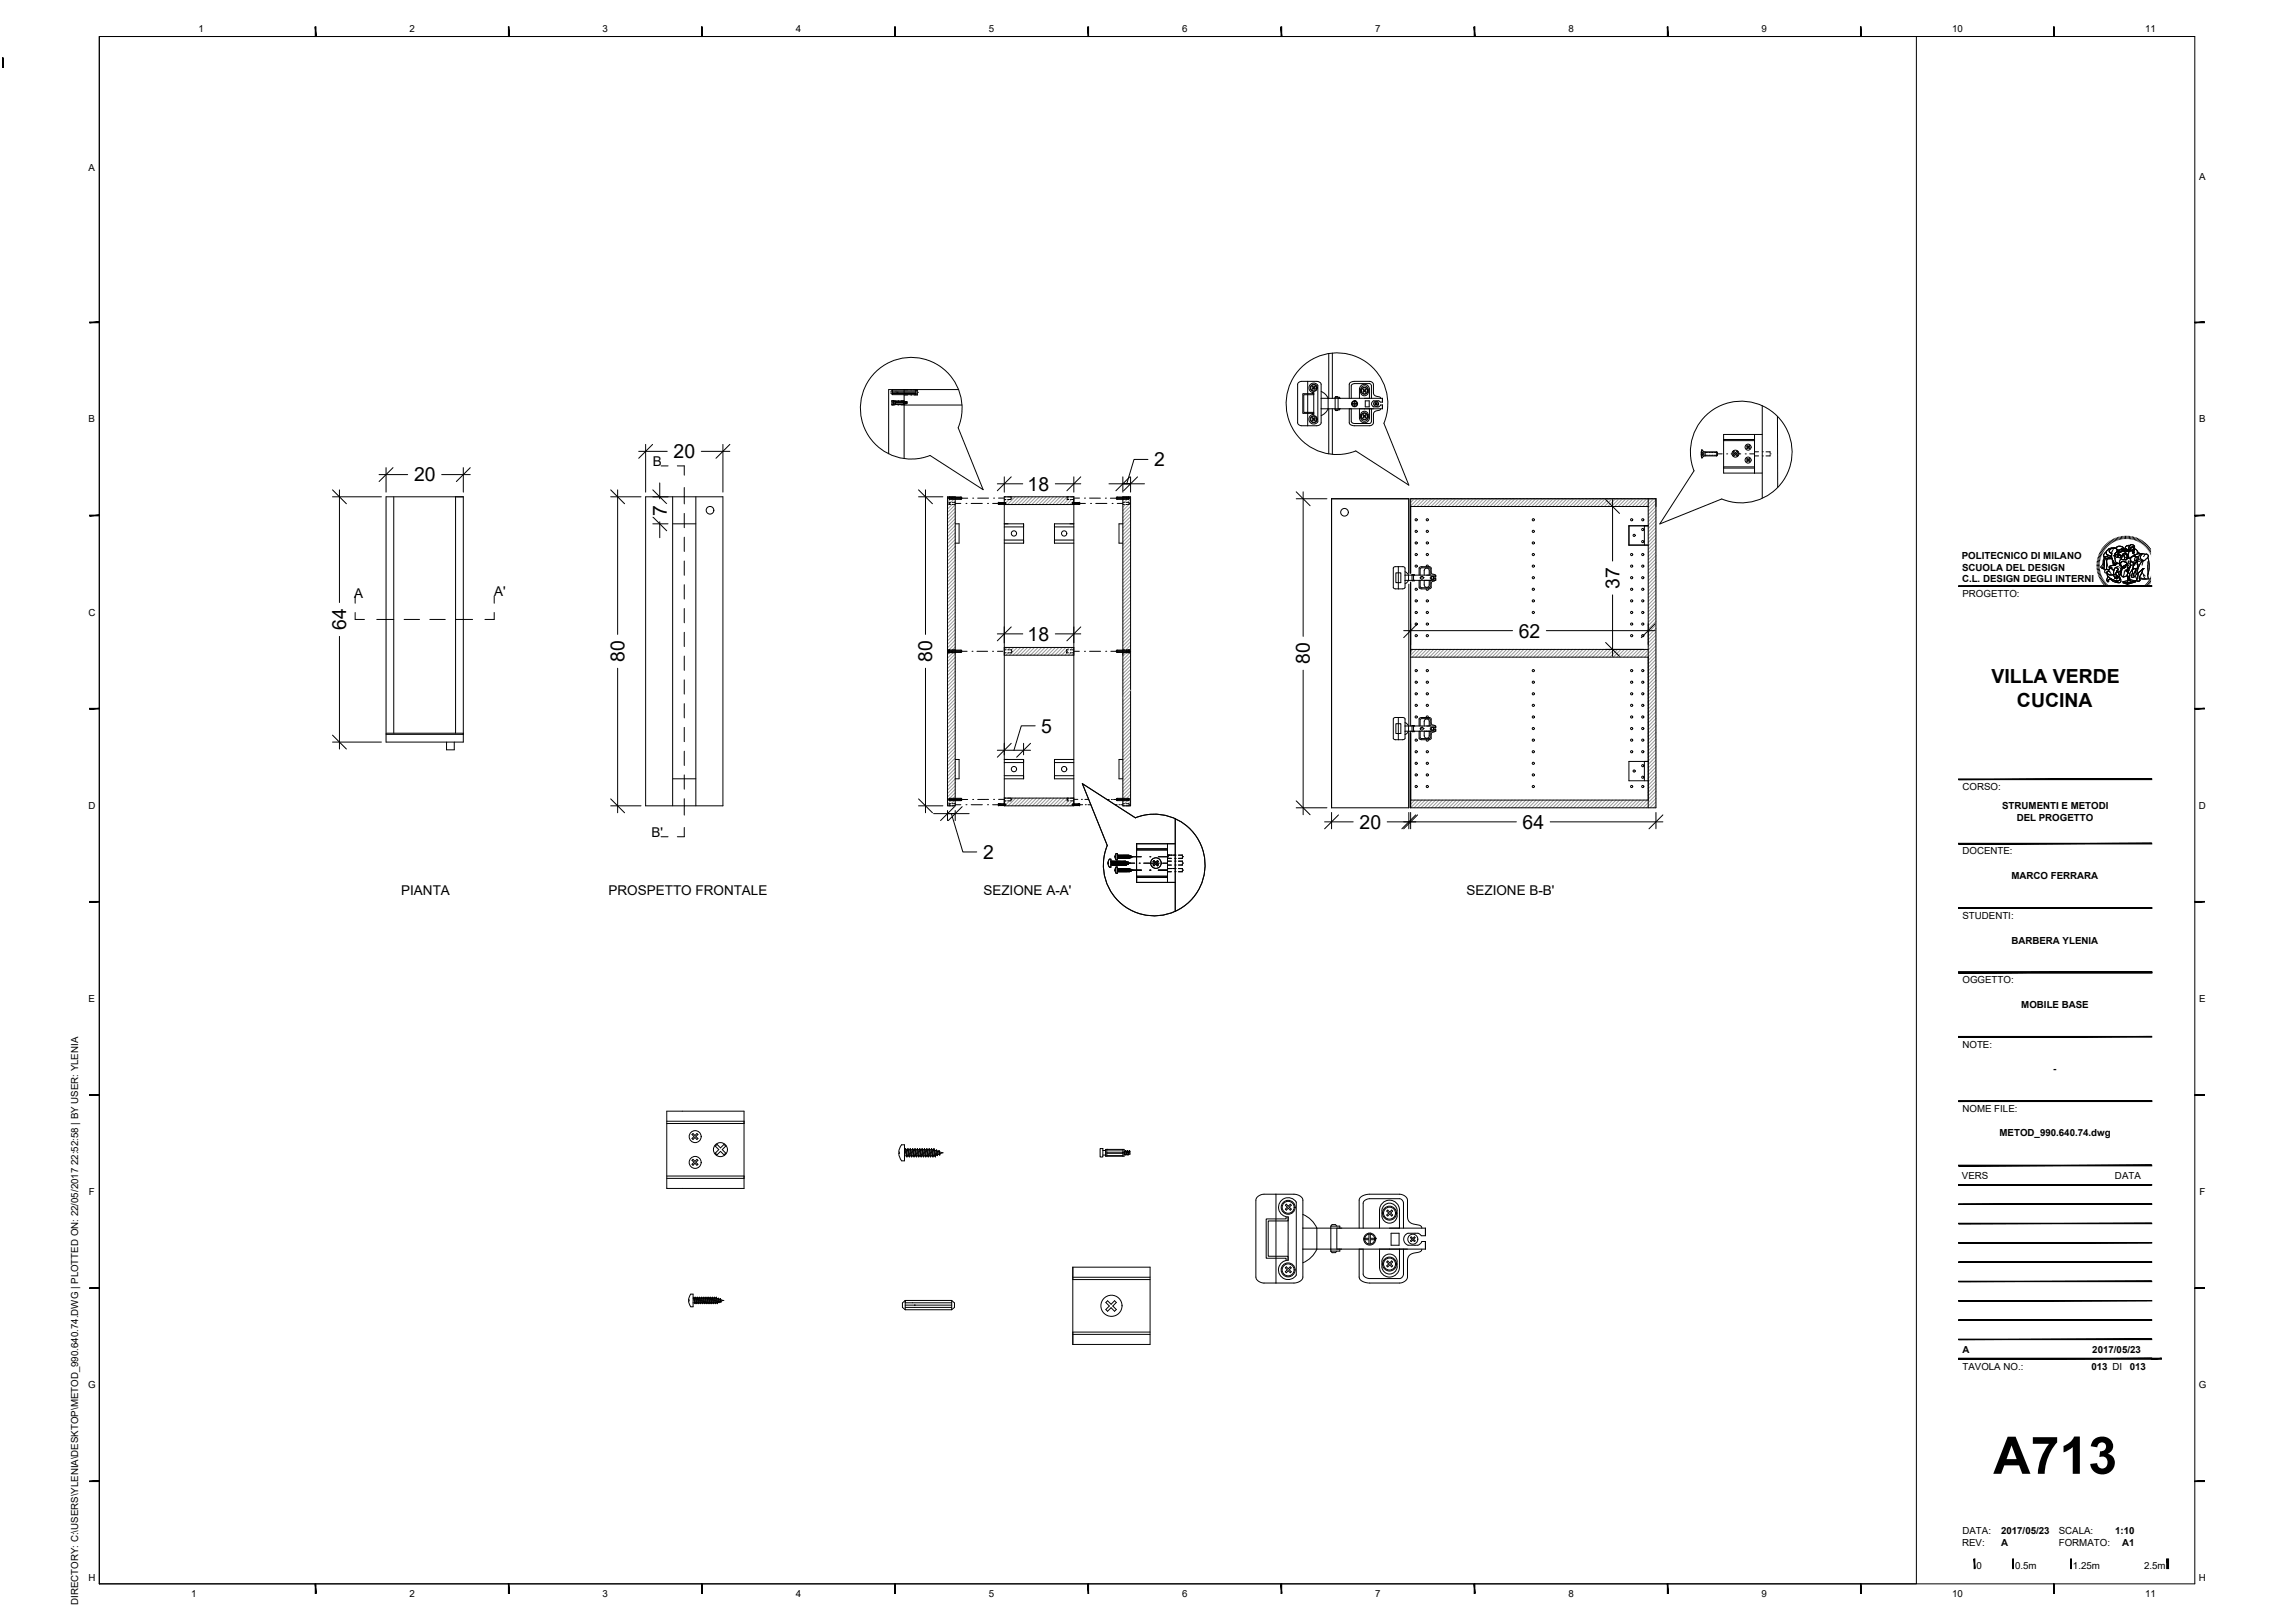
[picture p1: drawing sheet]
<svg xmlns="http://www.w3.org/2000/svg" width="594mm" height="420mm" viewBox="0 0 594 420" stroke-linecap="round" stroke-linejoin="round" font-family="sans-serif">
<defs><g id="words">
<text font-size="13.4" x="516" y="381.5">A713</text>
<g font-size="5">
<text x="174.4" y="118.6">20</text>
<text x="107.2" y="124.6">20</text>
<text x="298.8" y="120.7">2</text>
<text x="266" y="127">18</text>
<text x="172.6" y="133.5" transform="rotate(-90 172.6 133.5)">7</text>
<text x="419.2" y="152.4" transform="rotate(-90 419.2 152.4)">37</text>
<text x="89.6" y="163.1" transform="rotate(-90 89.6 163.1)">64</text>
<text x="266" y="165.9">18</text>
<text x="393.1" y="165">62</text>
<text x="161.6" y="171.4" transform="rotate(-90 161.6 171.4)">80</text>
<text x="241.3" y="171.4" transform="rotate(-90 241.3 171.4)">80</text>
<text x="339.1" y="171.9" transform="rotate(-90 339.1 171.9)">80</text>
<text x="515.5" y="176.9">VILLA VERDE</text>
<text x="522.1" y="182.9">CUCINA</text>
<text x="269.6" y="189.7">5</text>
<text x="351.9" y="214.5">20</text>
<text x="394.1" y="214.5">64</text>
<text x="254.5" y="222.4">2</text>
</g>
<g font-size="3.5">
<text x="169" y="120.7">B</text>
<text x="91.6" y="154.8">A</text>
<text x="127.9" y="154.4">A'</text>
<text x="168.6" y="216.6">B'</text>
<text x="103.9" y="231.7">PIANTA</text>
<text x="157.5" y="231.8">PROSPETTO FRONTALE</text>
<text x="254.6" y="231.8">SEZIONE A-A'</text>
<text x="379.6" y="231.8">SEZIONE B-B'</text>
</g>
<g font-size="2.5">
<text x="51.3" y="8.3">1</text>
<text x="106" y="8.3">2</text>
<text x="156" y="8.3">3</text>
<text x="206" y="8.3">4</text>
<text x="256" y="8.3">5</text>
<text x="306" y="8.3">6</text>
<text x="356" y="8.3">7</text>
<text x="406" y="8.3">8</text>
<text x="456" y="8.3">9</text>
<text x="505.3" y="8.3">10</text>
<text x="555.3" y="8.3">11</text>
<text x="23" y="44.4">A</text>
<text x="569.3" y="46.7">A</text>
<text x="23" y="109.4">B</text>
<text x="569.3" y="109.4">B</text>
<text x="507.8" y="144.7">POLITECNICO DI MILANO</text>
<text x="507.9" y="147.7">SCUOLA DEL DESIGN</text>
<text x="507.9" y="150.7">C.L. DESIGN DEGLI INTERNI</text>
<text x="508" y="154.5">PROGETTO:</text>
<text x="22.9" y="159.4">C</text>
<text x="569.2" y="159.4">C</text>
<text x="22.9" y="209.4">D</text>
<text x="508" y="204.5">CORSO:</text>
<text x="518.3" y="209.4">STRUMENTI E METODI</text>
<text x="569.2" y="209.4">D</text>
<text x="522" y="212.5">DEL PROGETTO</text>
<text x="508" y="221.2">DOCENTE:</text>
<text x="520.7" y="227.6">MARCO FERRARA</text>
<text x="508" y="237.9">STUDENTI:</text>
<text x="520.7" y="244.3">BARBERA YLENIA</text>
<text x="508" y="254.5">OGGETTO:</text>
<text x="23" y="259.4">E</text>
<text x="523.2" y="261">MOBILE BASE</text>
<text x="569.3" y="259.4">E</text>
<text x="508" y="271.2">NOTE:</text>
<text x="531.5" y="277.6">-</text>
<text x="508" y="287.8">NOME FILE:</text>
<text x="517.6" y="294.1">METOD_990.640.74.dwg</text>
<text x="507.9" y="305.1">VERS</text>
<text x="547.5" y="305.1">DATA</text>
<text x="23" y="309.4">F</text>
<text x="569.4" y="309.4">F</text>
<text x="508" y="350.1">A</text>
<text x="541.6" y="350.1">2017/05/23</text>
<text x="22.8" y="359.4">G</text>
<text x="508" y="354.7">TAVOLA NO.:</text>
<text x="541.4" y="354.7">013 DI</text>
<text x="551.3" y="354.7">013</text>
<text x="569.1" y="359.4">G</text>
<text x="507.9" y="400.1">REV:</text>
<text x="508" y="397.2">DATA:</text>
<text x="518" y="400.1">A</text>
<text x="518" y="397.1">2017/05/23</text>
<text x="532.9" y="397.1">SCALA:</text>
<text x="532.9" y="400.1">FORMATO:</text>
<text x="547.5" y="397.1">1:10</text>
<text x="549.4" y="400.1">A1</text>
<text x="511.6" y="406.1">0</text>
<text x="521.6" y="406.1">0.5m</text>
<text x="536.6" y="406.1">1.25m</text>
<text x="555" y="406.1">2.5m</text>
<text x="22.9" y="409.4">H</text>
<text x="49.5" y="413.4">1</text>
<text x="106" y="413.4">2</text>
<text x="156" y="413.4">3</text>
<text x="206" y="413.4">4</text>
<text x="256" y="413.4">5</text>
<text x="306" y="413.4">6</text>
<text x="356" y="413.4">7</text>
<text x="406" y="413.4">8</text>
<text x="456" y="413.4">9</text>
<text x="505.3" y="413.4">10</text>
<text x="555.3" y="413.4">11</text>
<text x="569.2" y="409.4">H</text>
<text x="20.2" y="415.5" transform="rotate(-90 20.2 415.5)">DIRECTORY: C:\USERS\YLENIA\DESKTOP\METOD_990.640.74.DWG | PLOTTED ON: 22/05/2017 22:52:58 | BY USER: YLENIA</text>
</g>
</g></defs>
<!-- layer: ARREDI -->
<g fill="none" stroke="#000" stroke-width=".26">
<path d="M344 91.5v11.6M344.9 91.4v11.7M234 100.9v17.8M234 104.9h15M248.1 100.9h-18.1v16.6M344 105.8v11.7M344.9 105.8v11.8M456.2 105v24M460.1 107.8l.1 18.4M99.9 128.6h20v63.5h-20zM101.9 128.6v61.2M117.9 128.6v61.2"/>
<path d="M167.1 128.6h20v80h-20zM174.1 135.6h6M174.1 128.6v80M180.1 128.6v80M245.3 128.6h2v80h-2zM260 128.6h18v80h-18zM260 130.6h18M290.7 128.6h2v80h-2zM365.2 131.1h61.5M426.7 129.1v80M364.7 148.4v-19.3h-20v80h20v-19.8M364.7 151.2v36.7"/>
<path d="M365.2 148.4v-19.3h63.5v80h-63.5v-19.8M365.2 150.7v37.2M369.2 152.4l.3 .4 .2-.4M369.2 146.7l.3-.4 .2 .4M260 169.6h18M260 167.6h18M365.2 168.1h61.5M365.2 170.1h61.5M99.9 190.1h20M99.9 189.8h20M115.6 192.1v2h2v-2M369.2 191.5l.3 .4 .2-.4"/>
<path d="M369.2 185.7l.3-.4 .2 .4M174.1 201.6h6M260 206.6h18M304.2 211.9v24M365.2 207.1h61.5"/>
<circle cx="183.8" cy="132.1" r=".99"/>
<circle cx="348" cy="132.6" r=".99"/>
<circle cx="366.6" cy="137.6" r=".28"/>
<circle cx="366.6" cy="134.6" r=".28"/>
<circle cx="369.5" cy="137.6" r=".28"/>
<circle cx="369.5" cy="134.6" r=".28"/>
<circle cx="396.9" cy="134.6" r=".28"/>
<circle cx="396.9" cy="137.6" r=".28"/>
<circle cx="422.4" cy="134.6" r=".28"/>
<circle cx="425.2" cy="134.6" r=".28"/>
<circle cx="366.6" cy="152.6" r=".28"/>
<circle cx="366.6" cy="146.6" r=".28"/>
<circle cx="366.6" cy="143.6" r=".28"/>
<circle cx="366.6" cy="140.6" r=".28"/>
<circle cx="366.6" cy="158.6" r=".28"/>
<circle cx="366.6" cy="155.6" r=".28"/>
<circle cx="369.5" cy="143.6" r=".28"/>
<circle cx="369.5" cy="140.6" r=".28"/>
<circle cx="369.5" cy="155.6" r=".28"/>
<circle cx="369.5" cy="158.6" r=".28"/>
<circle cx="396.9" cy="146.6" r=".28"/>
<circle cx="396.9" cy="149.6" r=".28"/>
<circle cx="396.9" cy="158.6" r=".28"/>
<circle cx="396.9" cy="152.6" r=".28"/>
<circle cx="396.9" cy="140.6" r=".28"/>
<circle cx="396.9" cy="155.6" r=".28"/>
<circle cx="396.9" cy="143.6" r=".28"/>
<circle cx="422.4" cy="149.6" r=".28"/>
<circle cx="422.4" cy="146.6" r=".28"/>
<circle cx="422.4" cy="155.6" r=".28"/>
<circle cx="422.4" cy="152.6" r=".28"/>
<circle cx="422.4" cy="158.6" r=".28"/>
<circle cx="422.4" cy="143.6" r=".28"/>
<circle cx="425.2" cy="143.6" r=".28"/>
<circle cx="425.2" cy="158.6" r=".28"/>
<circle cx="425.2" cy="152.6" r=".28"/>
<circle cx="425.2" cy="149.6" r=".28"/>
<circle cx="425.2" cy="146.6" r=".28"/>
<circle cx="425.2" cy="155.6" r=".28"/>
<circle cx="366.6" cy="176.6" r=".28"/>
<circle cx="366.6" cy="173.6" r=".28"/>
<circle cx="366.6" cy="164.6" r=".28"/>
<circle cx="366.6" cy="161.6" r=".28"/>
<circle cx="366.6" cy="179.6" r=".28"/>
<circle cx="369.5" cy="179.6" r=".28"/>
<circle cx="369.5" cy="176.6" r=".28"/>
<circle cx="369.5" cy="161.6" r=".28"/>
<circle cx="369.5" cy="173.6" r=".28"/>
<circle cx="369.5" cy="164.6" r=".28"/>
<circle cx="396.9" cy="161.6" r=".28"/>
<circle cx="396.9" cy="173.6" r=".28"/>
<circle cx="396.9" cy="164.6" r=".28"/>
<circle cx="396.9" cy="176.6" r=".28"/>
<circle cx="396.9" cy="179.6" r=".28"/>
<circle cx="422.4" cy="179.6" r=".28"/>
<circle cx="422.4" cy="176.6" r=".28"/>
<circle cx="422.4" cy="173.6" r=".28"/>
<circle cx="422.4" cy="161.6" r=".28"/>
<circle cx="422.4" cy="164.6" r=".28"/>
<circle cx="425.2" cy="173.6" r=".28"/>
<circle cx="425.2" cy="164.6" r=".28"/>
<circle cx="425.2" cy="161.6" r=".28"/>
<circle cx="425.2" cy="179.6" r=".28"/>
<circle cx="425.2" cy="176.6" r=".28"/>
<circle cx="366.6" cy="182.6" r=".28"/>
<circle cx="366.6" cy="197.6" r=".28"/>
<circle cx="366.6" cy="194.6" r=".28"/>
<circle cx="366.6" cy="191.6" r=".28"/>
<circle cx="366.6" cy="185.6" r=".28"/>
<circle cx="369.5" cy="197.6" r=".28"/>
<circle cx="369.5" cy="182.6" r=".28"/>
<circle cx="369.5" cy="194.6" r=".28"/>
<circle cx="396.9" cy="188.6" r=".28"/>
<circle cx="396.9" cy="185.6" r=".28"/>
<circle cx="396.9" cy="197.6" r=".28"/>
<circle cx="396.9" cy="194.6" r=".28"/>
<circle cx="396.9" cy="182.6" r=".28"/>
<circle cx="396.9" cy="191.6" r=".28"/>
<circle cx="422.4" cy="188.6" r=".28"/>
<circle cx="422.4" cy="185.6" r=".28"/>
<circle cx="422.4" cy="182.6" r=".28"/>
<circle cx="422.4" cy="191.6" r=".28"/>
<circle cx="422.4" cy="194.6" r=".28"/>
<circle cx="425.2" cy="188.6" r=".28"/>
<circle cx="425.2" cy="182.6" r=".28"/>
<circle cx="425.2" cy="194.6" r=".28"/>
<circle cx="425.2" cy="191.6" r=".28"/>
<circle cx="425.2" cy="185.6" r=".28"/>
<circle cx="366.6" cy="203.6" r=".28"/>
<circle cx="366.6" cy="200.6" r=".28"/>
<circle cx="369.5" cy="203.6" r=".28"/>
<circle cx="369.5" cy="200.6" r=".28"/>
<circle cx="396.9" cy="203.6" r=".28"/>
<circle cx="396.9" cy="200.6" r=".28"/>
<circle cx="422.4" cy="203.6" r=".28"/>
<circle cx="425.2" cy="203.6" r=".28"/>
</g>
<!-- layer: CAMPITURE -->
<g fill="none" stroke="#999" stroke-width=".26">
<path d="M234.8 100.9h.1M235.7 100.9h.1M236.6 100.9h.1M237.5 100.9h.1M245.7 130.5l-.4 .4M245.8 128.6l-.5 .5M246 129.3l-.7 .7M246.5 130.6l-1.2 1.2M246.6 128.6v.1M246.9 129.3l-.8 .8M247.3 129.8l-.3 .3M247.3 130.7l-2 2"/>
<path d="M247.3 131.6l-2 2M247.3 132.5l-2 2M247.3 133.4l-2 2M247.3 134.3l-2 2M247.3 135.2l-2 2M247.3 136.1l-2 2M247.3 137l-2 2M247.3 137.9l-2 2M247.3 138.8l-2 2M247.3 139.7l-2 2M260.1 130.4l-.1 .1M260.3 129.3l-.3 .4"/>
<path d="M261.2 129.3l-.9 .9M261.9 128.6l-.2 .2M262.8 128.6l-1.9 1.9M263.7 128.6l-1.9 1.9M264.6 128.6l-1.9 2M265.5 128.6l-1.9 2M266.4 128.6l-1.9 2M267.3 128.6l-2 2M268.2 128.6l-2 2M269.1 128.6l-2 2M270 128.6l-2 2M270.9 128.6l-2 2"/>
<path d="M271.8 128.6l-2 2M272.7 128.6l-2 2M273.6 128.6l-2 2M274.5 128.6l-2 2M275.4 128.6l-2 2M276.2 128.7l-1.9 1.9M276.5 129.3l-1.3 1.3M277.4 129.3l-1.3 1.3M278 129.6l-1 1M278 130.5l-.1 .1M290.9 129.3l-.2 .2M291.4 130.6l-.7 .7"/>
<path d="M291.5 128.6v.1M291.8 129.3l-.8 .8M292.4 128.6l-.1 .2M292.7 129.3l-.8 .8M292.7 130.2l-2 2M292.7 131.1l-2 2M292.7 132l-2 2M292.7 132.9l-2 2M292.7 133.8l-2 2M292.7 134.7l-2 2M292.7 135.6l-2 2M292.7 136.5l-2 2"/>
<path d="M292.7 137.4l-2 2M292.7 138.3l-2 2M292.7 139.2l-2 2M365.2 129.1v.1M366.1 129.1l-.9 1M367 129.1l-1.8 1.9M367.9 129.1l-2 2M368.8 129.1l-2 2M369.7 129.1l-2 2M370.6 129.1l-2 2M371.5 129.1l-2 2M372.4 129.1l-2 2"/>
<path d="M373.3 129.1l-2 2M374.2 129.1l-2 2M375.1 129.1l-2 2M376 129.1l-2 2M376.9 129.1l-2 2M377.8 129.1l-2 2M378.7 129.1l-2 2M379.6 129.1l-2 2M380.5 129.1l-2 2M381.4 129.1l-2 2M382.3 129.1l-2 2M383.2 129.1l-2 2"/>
<path d="M384.1 129.1l-2 2M385 129.1l-2 2M385.9 129.1l-2 2M386.8 129.1l-2 2M387.7 129.1l-2 2M388.6 129.1l-2 2M389.5 129.1l-2 2M390.4 129.1l-2 2M391.3 129.1l-2 2M392.2 129.1l-2 2M393.1 129.1l-2 2M394 129.1l-2 2"/>
<path d="M394.9 129.1l-2.1 2M395.7 129.1l-2 2M396.6 129.1l-2 2M397.5 129.1l-2 2M398.4 129.1l-2 2M399.3 129.1l-2 2M400.2 129.1l-2 2M401.1 129.1l-2 2M402 129.1l-2 2M402.9 129.1l-2 2M403.8 129.1l-2 2M404.7 129.1l-2 2"/>
<path d="M405.6 129.1l-2 2M406.5 129.1l-2 2M407.4 129.1l-2 2M408.3 129.1l-2 2M409.2 129.1l-2 2M410.1 129.1l-2 2M411 129.1l-2 2M411.9 129.1l-2 2M412.8 129.1l-2 2M413.7 129.1l-2 2M414.6 129.1l-2 2M415.5 129.1l-2 2"/>
<path d="M416.4 129.1l-2 2M417.3 129.1l-2 2M418.2 129.1l-2 2M419.1 129.1l-2 2M420 129.1l-2 2M420.9 129.1l-2 2M421.8 129.1l-2 2M422.7 129.1l-2 2M423.6 129.1l-2 2M424.5 129.1l-2 2M425.4 129.1l-2 2M426.3 129.1l-2 2"/>
<path d="M427.2 129.1l-2 2M428.1 129.1l-2 2M428.7 129.4l-2 2M428.7 130.3l-2 2M428.7 131.2l-2 2M428.7 132.1l-2 2M428.7 133l-2 2M428.7 133.9l-2 2M428.7 134.8l-2 2M428.7 135.7l-2 2M428.7 136.6l-2 2M428.7 137.5l-2 2"/>
<path d="M428.7 138.4l-2 2M428.7 139.3l-2 2M247.3 143.2l-2 2M247.3 144.1l-2 2M247.3 145l-2 2M247.3 146.8l-2 2M247.3 148.6l-2 2M247.3 149.5l-2 2M247.3 152.2l-2 2M247.3 153.1l-2 2M247.3 154l-2 2M247.3 154.9l-2 2"/>
<path d="M247.3 157.6l-2 2M247.3 158.5l-2 2M247.3 140.6l-2 2M247.3 141.5l-2 2M247.3 142.3l-2 2M247.3 145.9l-2 2M247.3 147.7l-2 2M247.3 150.4l-2 2M247.3 151.3l-2 2M247.3 155.8l-2 2M247.3 156.7l-2 2M247.3 159.4l-2 2"/>
<path d="M292.7 140.1l-2 2M292.7 141l-2 2M292.7 141.9l-2 2M292.7 142.8l-2 2M292.7 143.7l-2 2M292.7 144.6l-2 2M292.7 145.5l-2 2M292.7 146.3l-2 2.1M292.7 147.2l-2 2M292.7 148.1l-2 2M292.7 149l-2 2M292.7 149.9l-2 2"/>
<path d="M292.7 150.8l-2 2M292.7 151.7l-2 2M292.7 152.6l-2 2M292.7 153.5l-2 2M292.7 154.4l-2 2M292.7 155.3l-2 2M292.7 156.2l-2 2M292.7 157.1l-2 2M292.7 158l-2 2M292.7 158.9l-2 2M292.7 159.8l-2 2M428.7 140.2l-2 2"/>
<path d="M428.7 141.1l-2 2M428.7 142l-2 2M428.7 142.9l-2 2M428.7 143.8l-2 2M428.7 144.7l-2 2M428.7 145.6l-2 2M428.7 146.5l-2 2M428.7 147.4l-2 2M428.7 148.3l-2 2M428.7 149.2l-2 2M428.7 150.1l-2 2M428.7 151l-2 2"/>
<path d="M428.7 151.9l-2 2M428.7 152.8l-2 2M428.7 153.7l-2 2M428.7 154.6l-2 2M428.7 155.5l-2 2M428.7 156.4l-2 2M428.7 157.3l-2 2M428.7 158.2l-2 2M428.7 159.1l-2 2M428.7 160l-2 2M245.5 168.4l-.2 .2M245.8 169l-.5 .5"/>
<path d="M246.7 169l-1.4 1.4M247.3 174.7l-2 2M247.3 176.5l-2 2M247.3 177.4l-2 2M247.3 178.3l-2 2M247.3 161.2l-2 2M247.3 160.3l-2 2M247.3 162.1l-2 2M247.3 163l-2 2M247.3 163.9l-2 2M247.3 164.8l-2 2M247.3 165.7l-2 2"/>
<path d="M247.3 166.6l-1.7 1.6M247.3 167.5l-.8 .7M247.3 169.3l-2 2M247.3 170.2l-2 2M247.3 171.1l-2 2M247.3 172l-2 2M247.3 172.9l-2 2M247.3 173.8l-2 2M247.3 175.6l-2 2M247.3 179.2l-2 2M260.1 169l-.1 .2M260.6 167.6l-.6 .6"/>
<path d="M261 169l-.6 .6M261.5 167.6l-.6 .6M262.4 167.6l-.6 .6M263.3 167.6l-2 2M264.2 167.6l-2 2M265.1 167.6l-2 2M266 167.6l-2 2M266.9 167.6l-2 2M267.8 167.6l-2 2M268.7 167.6l-2 2M269.6 167.6l-2 2M270.5 167.6l-2 2"/>
<path d="M271.4 167.6l-2 2M272.3 167.6l-2 2M273.2 167.6l-2 2M274.1 167.6l-2 2M275 167.6l-2 2M275.9 167.6l-2 2M276.1 168.3l-1.3 1.3M276.3 169l-.6 .6M276.8 167.6l-.6 .6M277.2 169l-.6 .6M277.7 167.6l-.6 .6M278 169.1l-.5 .5"/>
<path d="M290.7 169h.1M291.6 169l-.9 .9M292.7 160.7l-2 2M292.7 161.6l-2 2M292.7 162.5l-2 2M292.7 163.4l-2 2M292.7 164.3l-2 2M292.7 165.2l-2 2M292.7 166.1l-2 2M292.7 167l-1.3 1.2M292.7 167.9l-.4 .3M292.7 168.8l-2 2"/>
<path d="M292.7 169.7l-2 2M292.7 170.6l-2 2M292.7 171.5l-2 2M292.7 172.4l-2 2M292.7 173.3l-2 2M292.7 174.2l-2 2M292.7 175.1l-2 2M292.7 176l-2 2M292.7 176.9l-2 2M292.7 177.8l-2 2M292.7 179.6l-2 2M292.7 178.7l-2 2"/>
<path d="M365.7 168.1l-.5 .6M366.6 168.1l-1.4 1.5M367.5 168.1l-2 2M368.4 168.1l-2 2M369.3 168.1l-2 2M370.2 168.1l-2 2M371.1 168.1l-2 2M372 168.1l-2 2M372.9 168.1l-2 2M373.8 168.1l-2 2M374.7 168.1l-2 2M375.6 168.1l-2 2"/>
<path d="M376.5 168.1l-2 2M377.4 168.1l-2 2M378.3 168.1l-2 2M379.2 168.1l-2 2M380.1 168.1l-2 2M381 168.1l-2 2M381.9 168.1l-2 2M382.8 168.1l-2 2M383.7 168.1l-2 2M384.6 168.1l-2 2M385.5 168.1l-2 2M386.4 168.1l-2 2"/>
<path d="M387.3 168.1l-2 2M388.2 168.1l-2 2M389.1 168.1l-2 2M390 168.1l-2 2M390.9 168.1l-2 2M391.8 168.1l-2 2M392.7 168.1l-2 2M393.6 168.1l-2 2M394.5 168.1l-2 2M395.4 168.1l-2 2M396.3 168.1l-2 2M397.2 168.1l-2 2"/>
<path d="M398.1 168.1l-2 2M399 168.1l-2 2M399.9 168.1l-2 2M400.8 168.1l-2 2M401.7 168.1l-2 2M402.5 168.1l-1.9 2M403.4 168.1l-2 2M404.3 168.1l-2 2M405.2 168.1l-2 2M406.1 168.1l-2 2M407 168.1l-2 2M407.9 168.1l-2 2"/>
<path d="M408.8 168.1l-2 2M409.7 168.1l-2 2M410.6 168.1l-2 2M411.5 168.1l-2 2M412.4 168.1l-2 2M413.3 168.1l-2 2M414.2 168.1l-2 2M415.1 168.1l-2 2M416 168.1l-2 2M416.9 168.1l-2 2M417.8 168.1l-2 2M418.7 168.1l-2 2"/>
<path d="M419.6 168.1l-2 2M420.5 168.1l-2 2M421.4 168.1l-2 2M422.3 168.1l-2 2M423.2 168.1l-2 2M424.1 168.1l-2 2M425 168.1l-2 2M425.9 168.1l-2 2M428.7 166.3l-3.9 3.8M428.7 167.2l-3 2.9M428.7 168.1l-2.1 2M428.7 160.9l-2 2"/>
<path d="M428.7 161.8l-2 2M428.7 162.7l-2 2M428.7 163.6l-2 2M428.7 164.5l-2 2M428.7 165.4l-2 2M428.7 169l-2 2M428.7 169.9l-2 2M428.7 170.7l-2 2M428.7 171.6l-2 2M428.7 172.5l-2 2M428.7 173.4l-2 2M428.7 174.3l-2 2"/>
<path d="M428.7 175.2l-2 2M428.7 176.1l-2 2M428.7 177l-2 2M428.7 177.9l-2 2M428.7 178.8l-2 2M428.7 179.7l-2 2M247.3 181l-2 2M247.3 181.9l-2 2M247.3 182.8l-2 2M247.3 183.7l-2 2M247.3 184.6l-2 2M247.3 185.5l-2 2"/>
<path d="M247.3 186.4l-2 2M247.3 187.3l-2 2M247.3 188.2l-2 2M247.3 189.1l-2 2M247.3 190.9l-2 2M247.3 191.7l-2 2M247.3 192.6l-2 2M247.3 193.5l-2 2M247.3 195.3l-2 2M247.3 196.2l-2 2M247.3 197.1l-2 2M247.3 198l-2 2"/>
<path d="M247.3 199.8l-2 2M247.3 180.1l-2 2M247.3 190l-2 2M247.3 194.4l-2 2M247.3 198.9l-2 2M292.7 180.5l-2 2M292.7 181.4l-2 2M292.7 182.3l-2 2M292.7 183.2l-2 2M292.7 184.1l-2 2M292.7 185l-2 2M292.7 185.9l-2 2"/>
<path d="M292.7 186.8l-2 2M292.7 187.7l-2 2M292.7 188.6l-2 2M292.7 189.5l-2 2M292.7 190.4l-2 2M292.7 191.3l-2 2M292.7 192.2l-2 2M292.7 193.1l-2 2M292.7 194l-2 2M292.7 194.9l-2 2M292.7 195.8l-2 2M292.7 196.6l-2 2"/>
<path d="M292.7 197.5l-2 2M292.7 198.4l-2 2M292.7 199.3l-2 2M428.7 180.6l-2 2M428.7 181.5l-2 2M428.7 182.4l-2 2M428.7 183.3l-2 2M428.7 184.2l-2 2M428.7 185.1l-2 2M428.7 186l-2 2M428.7 186.9l-2 2M428.7 187.8l-2 2"/>
<path d="M428.7 188.7l-2 2M428.7 189.6l-2 2M428.7 190.5l-2 2M428.7 191.4l-2 2M428.7 192.3l-2 2M428.7 193.2l-2 2M428.7 194.1l-2 2M428.7 195l-2 2M428.7 195.9l-2 2M428.7 196.8l-2 2M428.7 197.7l-2 2M428.7 198.6l-2 2"/>
<path d="M428.7 199.5l-2 2M245.6 206.9l-.3 .3M246.1 207.3l-.8 .8M247 207.3l-.8 .8M247.3 200.7l-2 2M247.3 201.6l-2 2M247.3 202.5l-2 2M247.3 203.4l-2 2M247.3 205.2l-1.5 1.5M247.3 206.1l-.6 .6M247.3 207.9l-.2 .2M247.3 204.3l-2 2"/>
<path d="M260.2 208.5l-.2 .1M260.4 207.3l-.4 .5M261.1 206.6h.1M261.3 207.3l-1 1M262 206.6l-.3 .4M262.9 206.6l-2 2M263.8 206.6l-2 2M264.7 206.6l-2 2M265.6 206.6l-2 2M266.5 206.6l-2 2M267.4 206.6l-2 2M268.3 206.6l-2 2"/>
<path d="M269.2 206.6l-2 2M270.1 206.6l-2 2M271 206.6l-2 2M271.9 206.6l-2 2M272.8 206.6l-2 2M273.7 206.6l-2 2M274.6 206.6l-2 2M275.5 206.6l-2 2M276.2 206.8l-1.8 1.8M276.4 206.6h.1M276.6 207.3l-1.3 1.3M277.3 206.6h.1"/>
<path d="M277.5 207.3l-1.3 1.3M278 207.8l-.9 .8M291 207.3l-.3 .3M291.9 207.3l-.8 .8M292.7 200.2l-2 2M292.7 201.1l-2 2M292.7 202l-2 2M292.7 202.9l-2 2M292.7 203.8l-2 2M292.7 204.7l-2 2M292.7 205.6l-1.1 1.1M292.7 206.5l-.4 .3"/>
<path d="M292.7 207.4l-.7 .7M292.7 208.3l-.3 .3M365.3 207.1l-.1 .2M366.2 207.1l-1 1.1M367.1 207.1l-1.9 2M368 207.1l-2 2M368.9 207.1l-2 2M369.8 207.1l-2 2M370.7 207.1l-2 2M371.6 207.1l-2 2M372.5 207.1l-2 2M373.4 207.1l-2 2"/>
<path d="M374.3 207.1l-2 2M375.2 207.1l-2 2M376.1 207.1l-2 2M377 207.1l-2 2M377.9 207.1l-2 2M378.8 207.1l-2 2M379.7 207.1l-2 2M380.6 207.1l-2 2M381.5 207.1l-2 2M382.4 207.1l-2 2M383.3 207.1l-2 2M384.2 207.1l-2 2"/>
<path d="M385.1 207.1l-2 2M386 207.1l-2 2M386.9 207.1l-2 2M387.8 207.1l-2 2M388.7 207.1l-2 2M389.6 207.1l-2 2M390.5 207.1l-2 2M391.4 207.1l-2 2M392.3 207.1l-2 2M393.2 207.1l-2 2M394.1 207.1l-2 2M395 207.1l-2 2"/>
<path d="M395.9 207.1l-2 2M396.8 207.1l-2 2M397.7 207.1l-2 2M398.6 207.1l-2 2M399.5 207.1l-2 2M400.4 207.1l-2 2M401.3 207.1l-2 2M402.2 207.1l-2 2M403.1 207.1l-2 2M404 207.1l-2 2M404.9 207.1l-2 2M405.8 207.1l-2 2"/>
<path d="M406.7 207.1l-2 2M407.6 207.1l-2.1 2M408.4 207.1l-2 2M409.3 207.1l-2 2M410.2 207.1l-2 2M411.1 207.1l-2 2M412 207.1l-2 2M412.9 207.1l-2 2M413.8 207.1l-2 2M414.7 207.1l-2 2M415.6 207.1l-2 2M416.5 207.1l-2 2"/>
<path d="M417.4 207.1l-2 2M418.3 207.1l-2 2M419.2 207.1l-2 2M420.1 207.1l-2 2M421 207.1l-2 2M421.9 207.1l-2 2M422.8 207.1l-2 2M423.7 207.1l-2 2M424.6 207.1l-2 2M425.5 207.1l-2 2M426.4 207.1l-2 2M428.7 205.8l-3.4 3.3"/>
<path d="M428.7 206.7l-2.5 2.4M428.7 200.4l-2 2M428.7 201.3l-2 2M428.7 202.2l-2 2M428.7 203.1l-2 2M428.7 204l-2 2M428.7 204.9l-2 2M428.7 207.6l-1.6 1.5M428.7 208.5l-.7 .6"/>
</g>
<!-- layer: VITI E CERNIERE -->
<g fill="none" stroke="#000" stroke-width=".26">
<path d="M336.1 99.1l.7-.4h4l.8 .2 .4 .4v10.1l-.6 .7-4.6 .1-.8-.5-.1-10.2zM338.5 98.7v11.5M230.9 103.7h.4v1.1h-.4zM231 101h6M231 102.2h6M231 101l-.3 .3v.6l.3 .3M231 101v1.2M231 101.3h6M231 101.6h6M231 101.9h6M231.3 104.6h.3M231.3 104h.3"/>
<path d="M231.6 103.8h2.4v.9h-2.4zM231.8 103.8h.1M231.8 103.8v.9M231.8 104.7h2.1M231.8 103.9h2.1M231.8 104.3h2.1M231.8 104.2h2.1M232.2 101.6h.1M233.9 103.8v.9M234 104.4l.2-.4-.2 .5M234 104.1h.1M234.1 104.5h.2"/>
<path d="M234.2 104l-.2 .3M234.2 104.1h.2M234.4 104.5h.1M234.5 104l-.2 .6M234.5 104.1h.1M234.7 104l-.2 .6M234.7 104.1l.1 .4h-.1M237 101l.4 .3v.6l-.4 .3M237 101v1.2M339.7 100.1l.1-.1 .3 .3 .3-.3 .1 .1-.3 .3 .3 .3-.1 .1-.3-.3-.3 .3-.1-.1 .3-.3zM339.8 101.7v.2h-2.6v5.1h2.6v.3M339.8 108.1l.3 .3 .2-.3 .2 .1-.3 .3 .3 .3-.2 .1-.2-.3-.3 .3-.1-.1 .3-.3-.3-.3z"/>
<path d="M340.1 101.7v.5h-2.6v4.6h2.6v.5M340.1 101.7v5.6M340.1 101.7a1.24 1.24 0 0 1-1.1-1.9 1.24 1.24 0 0 1 2.1-.1v9.5a1.25 1.25 0 0 1-2.1-.1 1.25 1.25 0 0 1 1.1-1.8M342 103.1h15.9v1h-.6M342 101.3l.9 .6 .9 1.2v2.7l-.9 1.3-.9 .5M345.6 102.9v3.2M345.6 106.1l.2 .2 .6-.2M345.6 102.9h1.2v.2M345.6 102.9l.2-.2 .6 .2M346.4 103.1v2.7M346.8 105.8v.3h-1.2M349.3 105.8v3.7l.5 .5 .8 .2h3.9l.7-.2 .3-.5 .1-2.7 .5-.4 1.1-.3 .2-.3"/>
<path d="M349.3 103.1v-3.7l.5-.5 .8-.2h3.9l.7 .2 .3 .5 .1 2.7 .5 .4 1.1 .3 .2 .3M349.8 105.8v3.3l.3 .4 .5 .1 4.2-.1 .2-.4v-3.3M349.8 103.1v-3.3l.3-.3 .5-.2 4.2 .1 .2 .5v3.2M349.9 104.6h.1M349.9 104.4h.1M350 104.6h.5v.6M350.5 103.8h.1M350.5 103.9v.5h-.5M350.7 103.8h.1M350.7 103.9v.5h.6M351.3 104.6h-.6v.6M351.4 104.4h.1"/>
<path d="M351.9 103.1v-2.3a1.3 1.3 0 0 1 1.3-1.3 1.3 1.3 0 0 1 1.3 1.3v2.3M351.9 105.8v2.3a1.3 1.3 0 0 0 1.3 1.3 1.3 1.3 0 0 0 1.3-1.3v-2.3M352.5 100.1a.98 .98 0 0 1 1.1-.2 .98 .98 0 0 1 .6 .9v.8a.99 .99 0 0 1-1 .9 .99 .99 0 0 1-1-.9v-.8zM352.5 106.7a.98 .98 0 0 1 1.1-.2 .98 .98 0 0 1 .6 .9v.7a.99 .99 0 0 1-1 1 .99 .99 0 0 1-1-1v-.7zM352.8 107.5l.2-.1 .2 .2 .3-.2 .1 .1-.2 .3 .2 .2-.1 .1-.3-.2-.2 .2-.2-.1 .3-.2zM352.8 100.9l.2-.1 .2 .2 .3-.2 .1 .1-.2 .3 .2 .2-.1 .1-.3-.2-.2 .2-.2-.1 .3-.2zM353.4 103.8h1v1.5h-1zM355.6 103.8h1.3M355.6 105.3h1.3M355.6 103.8a.82 .82 0 0 0-.6 .7 .82 .82 0 0 0 .6 .8M355.9 104.3l.1-.1 .2 .3 .2-.3 .1 .1-.2 .2 .2 .3-.3-.1-.2 .2 .1-.4zM356.9 105.3l.5-.5h.5v1h-15.9"/>
<path d="M356.9 103.8l.4 .3M440.3 117.7h.6M440.3 117.3h.6M440.4 116.9l.5 .4M440.5 116.4v2.2M440.5 116.4l.6 .6M440.6 116.4l-.2 .9 .2 1.3M440.9 117.3v.4M440.9 117.7l-.5 .4M441.1 118h3.3M441.1 117h3.3M441.1 117v1"/>
<path d="M441.1 118l-.6 .6M441.4 117.2h.6M441.4 117.9h.6M441.4 117v1M442.3 117.2h.5M442.3 117.9h.5M443 117.2h.5M443 117.9h.5M443.8 117.2h.6M443.8 117.9h.6M444.4 117v1M444.4 117l.2 .2v.7l-.2 .1"/>
<path d="M446.2 114.1h8M446.2 113.8h8M448.8 116.8l.4 .4 .5-.4 .2 .2-.5 .4 .5 .5-.2 .2-.5-.4-.4 .4-.3-.2 .5-.5-.5-.4zM452.1 115.5l.2-.1 .2 .2 .3-.2 .1 .1-.2 .2 .2 .3-.1 .1-.3-.2-.2 .2-.2-.1 .3-.3zM452.1 118.8l.2-.1 .2 .3 .3-.3 .1 .1-.2 .3 .2 .2-.1 .2-.3-.3-.2 .3-.2-.2 .3-.2zM454.2 112.5v10M456.2 112.5h-10v10h10M245.8 128.7h3M245.8 129.3h3M245.8 128.7l-.2 .1 .2 .5M245.8 128.7v.6M245.8 128.8h3"/>
<path d="M245.8 129h3M245.8 129.1h3M246.4 129h.1M247.3 135.6h1v5h-1M248.8 128.7l.2 .1-.2 .5M248.8 128.7v.6M258.4 130.1h.2v.5h-.2zM258.6 130.2h.2M258.6 130.5h.2M258.8 130.1h1.2v.4h-1.2zM258.8 130.1h.1M258.8 130.1v.4"/>
<path d="M258.8 130.1h1.1M258.8 130.4h1.1M258.8 130.3h1.1M259.9 130.1v.4M260 130.4l.1-.2-.1 .2M260 135.6h5v5h-5M260 136.4h5M260 139.8h5M260 130.2h.3v.2h-.3M260.1 130.2l-.1 .1M260.2 130.2l-.1 .3M260.3 130.2l-.1 .3"/>
<path d="M273 136.4h5M273 139.8h5M277.6 130.2l.1 .3M277.7 130.2l.2 .3M277.9 130.2l.1 .1M278 130.2h-.4v.2h.4l-.1-.2 .1 .3M278 135.6h-5v5h5M278 130.1h1.2v.4h-1.2zM278 130.1h1.1M278 130.4h1.1M278 130.3h1.1M278 130.1v.4"/>
<path d="M279.1 130.1h.1M279.1 130.1v.4M279.2 130.2h.1M279.2 130.5h.1M279.3 130.1h.2v.5h-.2zM289.2 128.7h3M289.2 129.3h3M289.2 128.8h3M289.2 129h3M289.2 129.1h3M289.2 128.7l-.2 .1 .2 .5M289.2 128.7v.6"/>
<path d="M290.7 135.6h-1v5h1M291.6 129h.1M292.2 128.7l.1 .1-.1 .5M292.2 128.7v.6M425.7 136.1v5M426.7 136.1h-5v5h5M446.2 120.9h8M446.2 121.2h8M360.8 146.9l.3-.2h2.1l.5 .3v5.1l-.2 .2-2.3 .1-.5-.3zM361.3 148.3h1.3v2.5h-1.3zM362 146.7v5.7M363.7 148.9h7.9v.5h-.2"/>
<path d="M363.7 148l.9 .9v1.3l-.9 .9M365.9 148.9v1.3M366.1 148.9l-.6-.1v1.6l.6-.2M367.3 150.2v1.9l.5 .3h2.4l.3-.3v-1.1a.9 .9 0 0 1 .9-.7v-.1M367.3 148.9v-1.8l.5-.4 2.4 .1 .3 .3v1a.92 .92 0 0 0 .9 .7v.1M367.6 150.2v1.7l.4 .2h2.1l.1-.2v-1.7M367.6 148.9v-1.6l.4-.3 2.1 .1 .1 1.8M367.6 149.6h.1M367.6 149.5h.1M368 149.2h.1M368.1 149.2h.1M368.4 149.5h.1"/>
<path d="M368.7 150.2v1.2a.65 .65 0 0 0 .6 .7 .65 .65 0 0 0 .7-.7v-1.2M368.7 148.9v-1.2a.65 .65 0 0 1 .6-.6 .65 .65 0 0 1 .7 .6v1.2M371.4 149.4l-.9-.2-.2 .2v.4l.2 .2h.7l.4-.2v.4h-7.9M245.8 168.3l-.2 .2 .2 .4M245.8 168.3v.6M245.8 168.3h3M245.8 168.9h3M245.8 168.5h3M245.8 168.6h3M245.8 168.8h3M246.4 168.6h.1M248.8 168.3l.2 .2-.2 .4"/>
<path d="M248.8 168.3v.6M289.2 168.3l-.2 .2 .2 .4M289.2 168.3v.6M289.2 168.3h3M289.2 168.9h3M289.2 168.5h3M289.2 168.6h3M289.2 168.8h3M291.6 168.6h.1M292.2 168.3l.1 .2-.1 .4M292.2 168.3v.6M247.3 196.6h1v5h-1"/>
<path d="M260 196.6h5v5h-5M260 197.4h5M273 197.4h5M278 196.6h-5v5h5M290.7 196.6h-1v5h1M360.8 185.9l.4-.2h1.9l.6 .3v5.1l-.2 .3-2.3 .1-.5-.3zM361.3 187.3h1.3v2.6h-1.3zM362 185.7v5.8M363.7 187.9h7.9v.5h-.2M363.7 187.1l.9 .8v1.4l-.9 .9M365.9 187.9v1.4M366.1 187.9l-.6-.1v1.6l.6-.1"/>
<path d="M367.3 189.3v1.8l.5 .4 2.4-.1 .3-.3v-1a.92 .92 0 0 1 .9-.7v-.1M367.3 187.9v-1.8l.4-.3h2.4l.4 .3v1.1a.92 .92 0 0 0 .9 .7M367.6 189.3v1.7l.4 .2h2.1l.1-.3v-1.6M367.6 187.9v-1.6l.4-.3 2.1 .1 .1 .2v1.6M367.6 188.7h.1M367.6 188.6h.1M368 188.3h.1M368.1 188.3h.1M368.4 188.6h.1M368.7 189.3v1.2a.65 .65 0 0 0 .6 .6 .65 .65 0 0 0 .7-.6v-1.2M368.7 187.9v-1.1a.65 .65 0 0 1 .6-.7 .65 .65 0 0 1 .7 .7v1.1M371.4 188.4l-.9-.1-.2 .2v.3l.2 .2h.7l.4-.2v.5h-7.9"/>
<path d="M425.7 197.1v5M426.7 197.1h-5v5h5M245.8 206.7l-.2 .1 .2 .5M245.8 206.7v.6M245.8 206.7h3M245.8 207.3h3M245.8 206.8h3M245.8 207h3M245.8 207.1h3M246.4 207h.1M248.8 206.7l.2 .1-.2 .5M248.8 206.7v.6"/>
<path d="M258.4 208.1h.2v.5h-.2zM258.6 208.2h.2M258.6 208.5h.2M258.8 208.1h1.2v.4h-1.2zM258.8 208.1h.1M258.8 208.1v.4M258.8 208.5h1.1M258.8 208.4h1.1M258.8 208.3h1.1M259.9 208.1v.4M260 208.4l.1-.2-.1 .3M260 200.8h5"/>
<path d="M260 208.2h.3v.2h-.3M260.1 208.2l-.1 .1M260.2 208.2l-.1 .3M260.3 208.2l-.1 .3M273 200.8h5M277.6 208.2l.1 .3M277.7 208.2l.2 .3M277.9 208.2l.1 .1M278 208.2h-.4v.2l.4 .1-.1-.3 .1 .2M278 208.1h1.2v.4h-1.2zM278 208.2h1.1M278 208.5h1.1"/>
<path d="M278 208.4h1.1M278 208.3h1.1M278 208.1v.4M279.1 208.1h.1M279.1 208.1v.4M279.2 208.2h.1M279.2 208.5h.1M279.3 208.1h.2v.5h-.2zM289.2 207.3h3M289.2 206.8h3M289.2 207h3M289.2 207.1h3"/>
<path d="M289.2 206.7l-.2 .1 .2 .5M289.2 206.7v.6M289.2 206.7h3M291.6 207h.1M292.2 206.7l.1 .1-.1 .5M292.2 206.7v.6M294.2 219.7h8M302.2 218.4v10M304.2 218.4h-10v10h10M294.2 226.8h8M294.2 220h8M294.2 227.1h8"/>
<path d="M298.7 222.8l.5 .4 .4-.4 .2 .2-.4 .5 .4 .4-.2 .2-.4-.4-.5 .4-.2-.2 .4-.4-.4-.5zM172.6 287.7h20v20h-20zM172.6 290.9h20M172.6 290.3h20M179.4 293.4l.5 .6 .5-.6 .3 .3-.6 .5 .6 .5-.3 .3-.5-.5-.5 .5-.3-.3 .5-.5-.5-.5zM185.6 296.3l.9 .9 .9-.9 .5 .4-.9 .9 .9 .9-.5 .5-.9-.9-.9 .9-.4-.5 .9-.9-.9-.9zM284.8 297.3h.7v2.2h-.7zM285.5 297.8h.7M285.5 299h.7M286.2 297.6h4.8v1.7h-4.8zM286.5 297.6h.1M286.5 297.6v1.7"/>
<path d="M286.5 299.2h4.2M286.5 297.7h4.2M286.5 298.6h4.2M286.5 298.3h4.2M290.7 297.6v1.7M291 298.7l.3-.9-.3 1.1M291 298.1h.1M291.1 298.8h.3M291.3 297.8l-.3 .6M291.3 298.1h.3M291.7 298.8h.3M291.9 297.8l-.3 .3-.2 .9 .5-1.2-.2 1-.3 .2"/>
<path d="M291.9 298.1h.3M292.4 297.8l-.2 .3-.2 .9 .4-1.2-.2 1-.2 .2M292.4 298.1l.1 .7h-.3M172.6 304.5h20M172.6 305.1h20M179.1 300.4l.3-.3 .5 .5 .5-.5 .3 .3-.6 .5 .6 .5-.3 .3-.5-.5-.5 .5-.3-.3 .5-.5zM325.4 310l.7-.6 .9-.2h7.9a2.22 2.22 0 0 1 2.4 1.5v19.9a2.22 2.22 0 0 1-2.4 1.6h-7.7a2.07 2.07 0 0 1-2.1-1.6v-19.9zM328.3 316.1h5.1v-1.1v11.2v-1h-5.1zM330.3 309.2v23M332.7 312l.3-.3 .5 .6 .5-.6 .3 .3-.5 .5 .5 .5-.3 .3-.5-.5-.5 .5-.3-.3 .5-.5zM332.9 315v.6h-5.1v10.1h5.1v.5M333.5 315a2.49 2.49 0 0 1-2.2-3.7 2.49 2.49 0 0 1 4.3-.1v18.9a2.5 2.5 0 0 1-4.4-.1 2.5 2.5 0 0 1 2.2-3.8"/>
<path d="M337.3 317.9h31.7v2a1.91 1.91 0 0 1-1.7-.5l-2.8-.1a1.64 1.64 0 0 0-1.1 1.5 1.64 1.64 0 0 0 1.1 1.6h2.5l.7-.4 .4-.6h.9v2h-31.7M337.3 314.4l1.3 .7 1.1 1 1.2 1.8v5.5l-1.2 1.8-1.1 1-1.3 .7M344.5 317.4v6.5M344.5 317.4h2.3v.5M344.5 317.4l.3-.4h.9l.4 .4M346.1 317.9v5.5M351.8 317.9v-7.2a2.56 2.56 0 0 1 2.8-1.5h7.7a2.05 2.05 0 0 1 2 1.5v4.4l.3 .9 .9 .8 2.1 .5 .5 .6M352.9 317.9v-6.5l.4-.7 1.1-.4h7.9l.5 .3 .5 .8v6.5M354.4 319.2h.1M354.4 319.5v1.1h-1.1M354.7 319.2h.1M354.7 319.5v1.1h1.1"/>
<path d="M357.1 317.9v-4.6a2.59 2.59 0 0 1 2.6-2.6 2.59 2.59 0 0 1 2.6 2.6v4.6M358.3 312a1.97 1.97 0 0 1 2.1-.4 1.97 1.97 0 0 1 1.3 1.7 2.69 2.69 0 0 1-1.1 3.1 1.97 1.97 0 0 1-2.9-1.6 2.87 2.87 0 0 1 .6-2.8zM359 313.5l.2-.2 .5 .5 .5-.5 .3 .2-.5 .5 .5 .5-.3 .3-.5-.5-.5 .5-.2-.3 .5-.5zM360.1 319.3h2.1v3.1h-2.1zM234.3 336.7h12.1M234.3 339.1h12.1M234.3 336.7l-.7 .6v1.2l.7 .6M234.3 336.7v2.4M234.3 337.3h12.1M234.3 337.9h12.1M234.3 338.5h12.1M236.7 337.9h.1"/>
<path d="M246.4 336.7l.7 .6v1.2l-.7 .6M246.4 336.7v2.4M277.7 328h20v20h-20zM277.7 331.3h20M277.7 330.6h20M286.3 337.2l.4-.5 .9 .9 .9-.9 .5 .5-.9 .9 .9 .9-.5 .5-.9-1-.9 1-.4-.5 .9-.9zM332.7 328.2l.3-.3 .5 .6 .5-.6 .2 .3-.5 .5 .5 .5-.2 .3-.5-.5-.5 .5-.3-.3 .5-.5zM344.5 323.9l.3 .4h.9l.4-.4M346.8 323.4v.5h-2.3M351.8 323.4v7.2a2.56 2.56 0 0 0 2.8 1.6h7.7a2.05 2.05 0 0 0 2-1.6v-4.1a2.17 2.17 0 0 1 2.6-2.3l.9-.3 .3-.5M352.9 323.4v6.5l.4 .7 1.1 .4h8l.4-.2 .5-.9v-6.5M353 320.9h.1"/>
<path d="M353 320.6h.1M353.3 320.9h1.1v1.2M355.8 320.9h-1.1v1.2M356.1 320.6h.1M357.1 323.4v4.6a2.59 2.59 0 0 0 2.6 2.6 2.59 2.59 0 0 0 2.6-2.6v-4.6M358.3 325.2a1.97 1.97 0 0 1 2.1-.4 1.97 1.97 0 0 1 1.3 1.7 2.69 2.69 0 0 1-1.1 3.1 1.97 1.97 0 0 1-2.9-1.6 2.87 2.87 0 0 1 .6-2.8zM359 326.7l.2-.3 .5 .6 .5-.6 .3 .3-.5 .5 .5 .5-.3 .3-.5-.5-.5 .5-.2-.3 .5-.5zM365.3 320.2l.4 .4 .4-.4 .2 .2-.4 .4 .4 .4-.2 .2-.4-.4-.4 .4-.2-.2 .4-.4-.4-.4zM277.7 344.9h20M277.7 345.4h20"/>
<circle cx="340.1" cy="108.5" r=".9"/>
<circle cx="340.1" cy="100.4" r=".9"/>
<circle cx="340.1" cy="108.5" r=".78"/>
<circle cx="340.1" cy="100.4" r=".78"/>
<circle cx="350.6" cy="104.5" r=".78"/>
<circle cx="350.6" cy="104.5" r=".65"/>
<circle cx="353.2" cy="101.2" r=".9"/>
<circle cx="353.2" cy="107.8" r=".9"/>
<circle cx="353.2" cy="107.8" r=".78"/>
<circle cx="353.2" cy="101.2" r=".78"/>
<circle cx="356.2" cy="104.5" r=".65"/>
<circle cx="449.2" cy="117.4" r=".9"/>
<circle cx="452.5" cy="115.8" r=".78"/>
<circle cx="452.5" cy="119.1" r=".78"/>
<circle cx="262.5" cy="138.1" r=".68"/>
<circle cx="275.5" cy="138.1" r=".68"/>
<circle cx="423" cy="138.6" r=".28"/>
<circle cx="425.2" cy="137.1" r=".28"/>
<circle cx="368" cy="149.6" r=".39"/>
<circle cx="370.8" cy="149.6" r=".32"/>
<circle cx="425.2" cy="140.2" r=".28"/>
<circle cx="262.5" cy="199.1" r=".68"/>
<circle cx="275.5" cy="199.1" r=".68"/>
<circle cx="368" cy="188.6" r=".39"/>
<circle cx="370.8" cy="188.7" r=".32"/>
<circle cx="423" cy="199.6" r=".28"/>
<circle cx="425.2" cy="198.2" r=".28"/>
<circle cx="425.2" cy="201.2" r=".28"/>
<circle cx="299.2" cy="223.4" r="1.37"/>
<circle cx="180" cy="294.2" r="1.55"/>
<circle cx="186.5" cy="297.6" r="1.82"/>
<circle cx="180" cy="300.9" r="1.55"/>
<circle cx="333.5" cy="312.5" r="1.8"/>
<circle cx="333.5" cy="312.5" r="1.55"/>
<circle cx="359.7" cy="314.1" r="1.8"/>
<circle cx="359.7" cy="314.1" r="1.55"/>
<circle cx="287.7" cy="338" r="2.74"/>
<circle cx="333.4" cy="328.7" r="1.8"/>
<circle cx="333.4" cy="328.7" r="1.55"/>
<circle cx="354.6" cy="320.8" r="1.3"/>
<circle cx="354.6" cy="320.8" r="1.55"/>
<circle cx="359.7" cy="327.2" r="1.8"/>
<circle cx="359.7" cy="327.2" r="1.55"/>
<circle cx="365.7" cy="320.8" r="1.3"/>
</g>
<!-- layer: LINEE SEZIONE -->
<g fill="none" stroke="#000" stroke-width=".26">
<path d="M171.1 120.6h1.8M175.3 120.6h1.8v2.4M177.1 126.2v4.3M177.1 132.9v3.7M177.1 139.1v3.7M91.9 158.6v1.8h2.4M91.9 154.4v1.8M127.9 158.6v1.8h-2.4M127.9 154.4v1.8M177.1 145.2v3.7M177.1 151.4v3.7M177.1 157.5v3.7"/>
<path d="M97.5 160.4h4.4M104.6 160.4h4M111.3 160.4h4M117.9 160.4h4.4M177.1 163.7v3.7M177.1 169.8v3.7M177.1 176v3.7M177.1 182.2v3.6M177.1 188.3v3.7M177.1 194.5v3.7M171.1 216.6h1.8M177.1 200.6v3.7"/>
<path d="M177.1 206.8v4.2M177.1 214.2v2.4h-1.8"/>
</g>
<!-- layer: TRATTEGGIO -->
<g fill="none" stroke="#000" stroke-width=".26">
<path d="M230.8 104.3h.1M230.8 104.5v.3h.9M231.7 103.7h-.9v.3M232.4 103.7h.1M232.4 104.8h.1M233.2 103.7h.8M233.2 104.8h.8M234 102.3h.9M234 100.9h.9M235.8 102.3h.1M235.8 100.9h.1M236.6 100.9h.9v.3"/>
<path d="M237.5 101.6h.1M237.5 101.9v.4h-.9M444.6 117.5h1.2M447 117.5h.1M448.1 117.5h2.5M451.8 117.5h.1M452.9 117.5h1.3M454.2 117h1M454.2 118h1M456.2 117h.1M456.2 118h.1M457.1 117h1.1v.2"/>
<path d="M458.2 117.5h.1M458.2 117.8v.2h-1.1M245.7 130.3h.1M245.7 130.5v.1h.4M246.1 130.1h-.4v.1M246.5 130.1h.1M246.5 130.6h.1M246.9 130.1h.4M246.9 130.6h.4M247.3 130.3h1.4M249.1 129h1.4M250 130.3h.1"/>
<path d="M251.4 130.3h2.9M251.8 129h.1M255.6 130.3h.1M255.9 129h-2.8M257 130.3h1.4M257.2 129h.1M258.5 128.9h1.4M260 128.6h.4M260 129.3h.4M260.8 128.6h.1M260.8 129.3h.1M261.2 128.6h.5v.2"/>
<path d="M261.7 129h.1M261.7 129.1v.2h-.5M276.2 129h.1M276.2 129.1v.2h.5M276.7 128.6h-.5v.2M277.1 128.6h.1M277.1 129.3h.1M277.5 128.6h.5M277.5 129.3h.5M278 128.9h1.4M279.5 130.3h1.5M280.7 129h.1"/>
<path d="M282 129h2.8M282.3 130.3h.1M283.6 130.3h2.9M286.1 129h.1M287.4 129h1.4M287.9 130.3h.1M289.2 130.3h1.5M290.7 130.1h.4M290.7 130.6h.4M291.5 130.1h.1M291.5 130.6h.1M291.8 130.1h.5v.1"/>
<path d="M292.3 130.3h.1M292.3 130.5v.1h-.5M245.5 168.6h.1M245.5 168.8v.2h.5M246 168.2h-.5v.2M246.4 169h.1M246.4 168.2h.1M246.8 169h.5M246.8 168.2h.5M249 168.6h1.3M251.6 168.6h.1M252.9 168.6h2.8"/>
<path d="M256.9 168.6h.1M258.2 168.6h1.4M260 168.2h.5M260 169h.5M260.9 168.2h.1M260.9 169h.1M261.3 168.2h.5v.2M261.8 168.6h.1M261.8 168.8v.2h-.5M276.1 168.6h.1M276.1 168.8v.2h.5M276.6 168.2h-.5v.2"/>
<path d="M277 168.2h.1M277 169h.1M277.5 168.2h.5M277.5 169h.5M278 168.6h1.4M280.7 168.6h.1M282 168.6h2.9M286.2 168.6h.1M287.5 168.6h1.5M290.7 169h.4M290.7 168.2h.4M291.5 169h.1"/>
<path d="M291.5 168.2h.1M292 168.2h.4v.2M292.4 168.6h.1M292.4 168.8v.2h-.4M245.7 208.3h.1M245.7 208.5v.1h.4M246.1 208.1h-.4v.1M246.5 208.6h.1M246.5 208.1h.1M246.9 208.6h.4M246.9 208.1h.4M247.3 208.3h1.4"/>
<path d="M249.1 207h1.4M250 208.3h.1M251.4 208.3h2.9M251.8 207h.1M255.6 208.3h.1M255.9 207h-2.8M257 208.3h1.4M257.2 207h.1M258.5 206.9h1.4M260 206.6h.4M260 207.3h.4M260.8 206.6h.1"/>
<path d="M260.8 207.3h.1M261.2 206.6h.5v.2M261.2 207.3h.5M261.7 207h.1M261.7 207.1v.2M276.2 207h.1M276.2 207.3h.5M276.2 207.1v.2M276.7 206.6h-.5v.2M277.1 206.6h.1M277.1 207.3h.1M277.5 206.6h.5"/>
<path d="M277.5 207.3h.5M278 206.9h1M279.5 208.3h.8M279.9 206.9h.1M280.8 207h1M280.9 208.3h.1M281.6 208.3h.8M286.5 207h.6M287.7 207h.1M288.2 207h.6M288.6 208.3h.6M289.7 208.3h.1"/>
<path d="M290.1 208.3h.6M290.7 208.6h.4M290.7 208.1h.4M291.5 208.1h.1M291.5 208.6h.1M291.8 208.1h.5v.1M292.3 208.3h.1M292.3 208.5v.1h-.5M292.4 223.4h1.3M293.1 221.8h2.4M293.1 225.3h2.4M294.9 223.4h.1"/>
<path d="M296.1 223.4l2.5 .1M297.6 221.8h.1M297.6 225.3h.1M299.8 223.5h.1M299.8 221.8h2.4M299.8 225.3h2.4M300.9 223.5h1.3M302.2 221.8h.1M302.2 221.4h1M302.2 222.9h1M302.2 223.9h1M302.2 222.2h1"/>
<path d="M302.2 224.8h1M302.2 225.7h1M303.2 221.4h.1M303.2 224.8h.1M303.7 221.4h.5M303.7 224.8h.5M304.1 222.9h.1M304.1 223.9h.1M304.1 221.4h.1M304.1 222.2h.1M304.1 224.8h.1M304.1 225.7h.1"/>
<path d="M305.1 221.4h1v.2M305.1 222.9h1v.3M305.1 224.8h1v.3M306.1 221.8h.1M306.1 223.4h.1M306.1 225.3h.1M306.1 222v.2h-1M306.1 223.7v.2h-1M306.1 225.5v.2h-1"/>
</g>
<!-- layer: DETTAGLI -->
<path d="M226.6 96.3a13.2 13.2 0 0 1 16.6-1.5 13.2 13.2 0 0 1 4.8 15.9l6.5 16.1-13.7-8.9a13.2 13.2 0 0 1-15.9-5 13.2 13.2 0 0 1 1.7-16.6zM336.9 95.1a13.2 13.2 0 0 1 16.5-1.5 13.2 13.2 0 0 1 4.8 16l6.5 16-13.7-8.9a13.2 13.2 0 0 1-15.9-5 13.2 13.2 0 0 1 1.8-16.6zM441.5 107.7a13.2 13.2 0 0 1 22.2 6.8 13.2 13.2 0 0 1-18 14.7l-16.1 6.4 8.9-13.7a13.2 13.2 0 0 1 3-14.2zM293.9 211.7a13.2 13.2 0 0 1 17.9 10.6 13.2 13.2 0 0 1-14.8 14.7 13.2 13.2 0 0 1-10.4-18.1l-6.4-16 13.7 8.8" fill="none" stroke="#000" stroke-width=".26"/>
<!-- layer: 0 -->
<g fill="none" stroke="#000" stroke-width=".26">
<path d="M168.9 115l-3.6 3.6M188.9 115l-3.6 3.6M86.1 126.8l3.6 3.6M101.7 121.1l-3.6 3.6M121.7 121.1l-3.6 3.6M158.1 126.8l3.6 3.6M169 126.8l3.6 3.6M169 133.8l3.6 3.6M237.8 126.8l3.6 3.6M261.8 123.4l-3.6 3.6M279.8 123.4l-3.6 3.6M292.5 123.4l-3.6 3.6"/>
<path d="M294.5 123.4l-3.6 3.6M335.5 127.3l3.6 3.6M415.6 129.3l3.6 3.6M261.8 162.3l-3.6 3.6M279.8 162.3l-3.6 3.6M367 161.5l-3.6 3.6M415.6 166.3l3.6 3.6M428.5 161.5l-3.6 3.6M86.1 190.3l3.6 3.6M261.8 192.4l-3.6 3.6M266.8 192.4l-3.6 3.6M158.1 206.8l3.6 3.6"/>
<path d="M237.8 206.8l3.6 3.6M247.1 208.8l-3.6 3.6M249.1 208.8l-3.6 3.6M335.5 207.3l3.6 3.6M346.5 211l-3.6 3.6M366.5 211l-3.6 3.6M367 211l-3.6 3.6M430.5 211l-3.6 3.6M287.2 222.4h.4v2.1a.84 .84 0 0 1-.7-1.1zM287.6 223.1h.1M287.6 223.9h.2M287.6 223.1l.2 .8"/>
<path d="M287.7 222.9l-.1 .2M287.7 222.9l.1 .2M287.7 222.9l.2 1.1M287.8 223.1h.1M287.8 223.1l.1 .8M287.8 223.9l.1 .1M287.9 223.1l.2 .8M287.9 223.9h.2M287.9 223.9v.1M288 222.9l-.1 .2M288 222.9l.1 .2M288 222.9l.2 1.1"/>
<path d="M288.1 223.1h.1M288.1 223.1l.2 .8M288.1 223.9l.1 .1M288.2 223.1l.2 .8M288.3 223.9h.1M288.3 223.9l-.1 .1M288.3 222.9l-.1 .2M288.3 222.9l.1 .2M288.3 222.9l.2 1.1M288.4 223.1h.1M288.4 223.1l.2 .8M288.4 223.9l.1 .1"/>
<path d="M288.5 223.1l.2 .8M288.6 223.9h.1M288.6 223.9l-.1 .1M288.6 222.9l-.1 .2M288.6 222.9l.1 .2M288.6 222.9l.2 1.1M288.7 223.1h.1M288.7 223.1l.2 .8M288.7 223.9l.1 .1M288.8 223.1l.2 .8M288.9 223.9h.1M288.9 223.9l-.1 .1"/>
<path d="M288.9 221h.3v1.6a.68 .68 0 0 1-.5-.9zM288.9 222.9l-.1 .2M288.9 222.9l.1 .2M288.9 222.9l.2 1.1M288.9 226.1l-.3-.9a.65 .65 0 0 1 .6-.8v1.7h-.3M289 223.1h.1M289 223.1l.2 .8M289 223.9l.1 .1M289.1 223.1l.2 .8M289.2 223.9h.1M289.2 223.9l-.1 .1M289.2 225h.1"/>
<path d="M289.2 225.6h.2M289.2 221.5h.1M289.2 222.1h.2M289.2 222.9l-.1 .2M289.2 222.9l.1 .2M289.2 222.9l.2 1.1M289.3 221.5l.1 .6M289.3 225l.1 .6M289.3 223.1h.2M289.3 223.1l.2 .8M289.3 224.8v.2M289.3 224.8l.1 .2"/>
<path d="M289.3 224.8l.2 .9M289.3 221.4v.1M289.3 221.4l.1 .1M289.3 221.4l.2 .8M289.3 223.9l.1 .1M289.4 225h.1M289.4 221.5l.1 .6M289.4 225l.1 .6M289.4 221.5h.1M289.4 225.6l.1 .1M289.4 222.1l.1 .1M289.5 223.1l.1 .8"/>
<path d="M289.5 223.9h.1M289.5 223.9l-.1 .1M289.5 225l.1 .6M289.5 221.5l.1 .6M289.5 225.6h.1M289.5 225.6v.1M289.5 222.1h.1M289.5 222.1v.1M289.5 222.9v.2M289.5 222.9l.1 .2M289.5 222.9l.2 1.1M289.6 224.8l-.1 .2"/>
<path d="M289.6 224.8v.2M289.6 224.8l.1 .9M289.6 221.4l-.1 .1M289.6 221.4v.1M289.6 221.4l.1 .8M289.6 223.1h.2M289.6 223.1l.2 .8M289.6 225h.1M289.6 225l.2 .6M289.6 221.5h.1M289.6 221.5l.2 .6M289.6 223.9l.1 .1"/>
<path d="M289.6 225.6l.1 .1M289.6 222.1l.1 .1M289.7 225l.2 .6M289.7 221.5l.2 .6M289.8 223.1l.1 .8M289.8 225.6h.1M289.8 225.6l-.1 .1M289.8 222.1h.1M289.8 222.1l-.1 .1M289.8 223.9h.1M289.8 223.9l-.1 .1M289.8 224.8l-.1 .2"/>
<path d="M289.8 224.8l.1 .2M289.8 224.8l.1 .9M289.8 221.4l-.1 .1M289.8 221.4l.1 .1M289.8 221.4l.1 .8M289.8 222.9v.2M289.8 222.9l.1 .2M289.8 222.9l.2 1.1M289.9 225h.1M289.9 221.5l.1 .6M289.9 225l.1 .6M289.9 221.5h.1"/>
<path d="M289.9 225.6v.1M289.9 222.1v.1M289.9 223.1h.2M289.9 223.1l.2 .8M289.9 223.9l.1 .1M290 221.5l.1 .6M290 225l.1 .6M290 225.6h.1M290 225.6l-.1 .1M290 222.1h.1M290 222.1l-.1 .1M290 224.8v.2"/>
<path d="M290 224.8l.1 .2M290 224.8l.2 .9M290 221.4v.1M290 221.4l.1 .1M290 221.4l.2 .8M290.1 223.1l.1 .8M290.1 223.9h.1M290.1 223.9l-.1 .1M290.1 225h.1M290.1 225l.1 .6M290.1 221.5h.1M290.1 221.5l.1 .6"/>
<path d="M290.1 225.6l.1 .1M290.1 222.1l.1 .1M290.1 222.9v.2M290.1 222.9l.1 .2M290.1 222.9l.2 1.1M290.2 225l.2 .6M290.2 221.5l.2 .6M290.2 223.1h.2M290.2 223.1l.2 .8M290.2 223.9l.1 .1M290.2 225.6h.2M290.2 225.6v.1"/>
<path d="M290.2 222.1h.2M290.2 222.1v.1M290.3 224.8l-.1 .2M290.3 224.8l.1 .2M290.3 224.8l.1 .9M290.3 221.4l-.1 .1M290.3 221.4l.1 .1M290.3 221.4l.1 .8M290.4 225h.1M290.4 225l.1 .6M290.4 221.5h.1M290.4 221.5l.1 .6"/>
<path d="M290.4 225.6v.1M290.4 222.1v.1M290.4 223.1l.1 .8M290.4 223.9h.1M290.4 223.9l-.1 .1M290.4 222.9v.2M290.4 222.9l.1 .2M290.4 222.9l.2 1.1M290.5 225l.1 .6M290.5 221.5l.1 .6M290.5 225.6h.1M290.5 225.6l-.1 .1"/>
<path d="M290.5 222.1h.1M290.5 222.1l-.1 .1M290.5 224.8v.2M290.5 224.8l.1 .2M290.5 224.8l.2 .9M290.5 221.4v.1M290.5 221.4l.1 .1M290.5 221.4l.2 .8M290.5 223.1h.2M290.5 223.1l.2 .8M290.5 223.9l.1 .1M290.6 225h.1"/>
<path d="M290.6 225l.1 .6M290.6 221.5l.1 .6M290.6 221.5h.1M290.6 225.6l.1 .1M290.6 222.1l.1 .1M290.7 223.1l.1 .8M290.7 223.9h.1M290.7 223.9l-.1 .1M290.7 225l.1 .6M290.7 221.5l.1 .6M290.7 225.6h.1M290.7 225.6v.1"/>
<path d="M290.7 222.1h.1M290.7 222.1v.1M290.8 222.9l.1 1.1M290.8 222.9l-.1 .2M290.8 222.9v.2M290.8 224.8l-.1 .2M290.8 224.8v.2M290.8 224.8l.1 .9M290.8 221.4v.1M290.8 221.4l-.1 .1M290.8 221.4l.1 .8M290.8 225h.1"/>
<path d="M290.8 225l.2 .6M290.8 221.5h.1M290.8 221.5l.2 .6M290.8 223.1h.2M290.8 223.1l.2 .8M290.8 225.6l.1 .1M290.8 222.1l.1 .1M290.8 223.9l.1 .1M290.9 225l.2 .6M290.9 221.5l.2 .6M291 225.6h.1M291 225.6l-.1 .1"/>
<path d="M291 222.1l-.1 .1M291 222.1h.1M291 223.1l.2 .8M291 224.8l-.1 .2M291 224.8l.1 .2M291 224.8l.1 .9M291 221.4l-.1 .1M291 221.4l.1 .1M291 221.4l.1 .8M291 223.9h.2M291 223.9l-.1 .1M291.1 222.9l.1 1.1"/>
<path d="M291.1 222.9l-.1 .2M291.1 222.9v.2M291.1 225h.1M291.1 225l.1 .6M291.1 221.5h.1M291.1 221.5l.1 .6M291.1 222.1v.1M291.1 225.6v.1M291.1 223.1h.2M291.1 223.1l.2 .8M291.2 223.9v.1M291.2 221.5l.1 .6"/>
<path d="M291.2 225l.1 .6M291.2 225.6h.1M291.2 222.1l-.1 .1M291.2 225.6l-.1 .1M291.2 222.1h.1M291.2 224.8v.2M291.2 224.8l.1 .2M291.2 224.8l.2 .9M291.2 221.4v.1M291.2 221.4l.1 .1M291.2 221.4l.2 .8M291.3 223.1l.2 .8"/>
<path d="M291.3 225h.1M291.3 221.5l.2 .6M291.3 225l.2 .6M291.3 221.5h.1M291.3 223.9h.2M291.3 223.9l-.1 .1M291.3 225.6l.1 .1M291.3 222.1l.1 .1M291.4 222.9l.1 .2M291.4 222.9l-.1 .2M291.4 222.9l.1 1.1M291.4 225l.2 .6"/>
<path d="M291.4 221.5l.2 .6M291.5 225.6h.1M291.5 225.6l-.1 .1M291.5 222.1h.1M291.5 222.1l-.1 .1M291.5 223.1l.1 .7M291.5 223.1l.2 .1M291.5 223.9v.1M291.5 224.8l-.1 .2M291.5 224.8l.1 .2M291.5 224.8l.1 .9M291.5 221.4l-.1 .1"/>
<path d="M291.5 221.4l.1 .1M291.5 221.4l.1 .8M291.6 225h.1M291.6 225l.1 .6M291.6 221.5h.1M291.6 221.5l.1 .6M291.6 225.6v.1M291.6 222.1v.1M291.6 223.8l-.1 .2M291.7 225l.1 .6M291.7 221.5l.1 .6M291.7 225.6h.1"/>
<path d="M291.7 222.1l-.1 .1M291.7 225.6l-.1 .1M291.7 222.1h.1M291.7 223.1l.1 .7M291.7 223.1v.6M291.7 223.7l.1 .1M291.7 224.8v.2M291.7 224.8l.1 .2M291.7 224.8l.2 .9M291.7 221.4v.1M291.7 221.4l.1 .1M291.7 221.4l.2 .8"/>
<path d="M291.8 223.7l-.2 .1M291.8 223.2l.2 .1M291.8 225h.1M291.8 225l.1 .6M291.8 221.5h.1M291.8 221.5l.1 .6M291.8 225.6l.1 .1M291.8 222.1l.1 .1M291.9 223.7h.1M291.9 225l.2 .6M291.9 221.5l.2 .6M291.9 225.6h.2"/>
<path d="M291.9 222.1v.1M291.9 225.6v.1M291.9 222.1h.2M292 223.3l.1 .5M292 224.8l-.1 .2M292 224.8v.2M292 224.8l.1 .9M292 221.4l-.1 .1M292 221.4v.1M292 221.4l.1 .8M292 223.2v.1M292 223.2l.1 .6"/>
<path d="M292 223.2l.1 .1M292 225h.1M292 225l.2 .6M292 221.5h.1M292 221.5l.2 .6M292 223.6l-.1 .1M292.1 225.6v.1M292.1 222.1v.1M292.1 223.3v.5M292.1 223.3l.3 .1M292.1 225l.2 .6M292.1 221.5l.2 .6"/>
<path d="M292.2 225.6h.1M292.2 225.6l-.1 .1M292.2 222.1h.1M292.2 222.1l-.1 .1M292.2 224.8l.1 .2M292.2 224.8l-.1 .2M292.2 224.8l.2 .9M292.2 221.4l.1 .1M292.2 221.4l-.1 .1M292.2 221.4l.2 .8M292.3 225h.1M292.3 225l.1 .5"/>
<path d="M292.3 225.6l.1 .1M292.3 221.5l.1 .1M292.3 221.5l.1 .6M292.3 222.1l.1 .1M292.4 225.5v.2M292.4 222.1v.1M292.4 225.1l.1 .3M292.4 223.5h.1M292.4 223.5l-.3 .1M292.5 225l.1 .6M292.5 225l-.1 .1M292.5 221.5l.1 .6"/>
<path d="M292.5 225.4l.1 .2M292.5 225.5h-.1M292.5 222l-.1 .1M292.5 225.1h.2M292.5 221.6l.2 .1M292.7 225.1l.1 .3M292.7 221.7l.1 .3M292.7 225l.1 .5M292.7 225l.1 .2M292.7 225v.1M292.7 221.6l.1 .4M292.7 221.6l.1 .1"/>
<path d="M292.7 221.6v.1M292.7 225.4h-.1M292.7 221.9l-.1 .1M292.8 225.4v.1M292.8 225.2v.3M292.8 225.2l.3 .1M292.8 221.7v.2M292.8 221.7l.3 .1M292.8 221.9v.1M293.1 225.3h.1M293.1 221.8h.1M293.1 225.3l-.3 .1"/>
<path d="M293.1 221.8l-.3 .1M233.4 296.4h.7v4.1h-.7M233.4 296.3l-.6 1.1-.1 .9h.1l-.1 .3 .1 .8 .6 1.1M234.1 297.6h.2M234.1 299.2h.5M234.3 297.6l.3 1.6M234.4 297.4l-.1 .2M234.4 297.4l.2 .2M234.4 297.4l.4 2.1M234.6 297.6h.3M234.6 297.6l.3 1.6M234.6 299.2l.2 .3"/>
<path d="M234.9 297.6l.3 1.6M234.9 299.2h.3M234.9 299.2l-.1 .3M235 297.4l-.1 .2M235 297.4l.2 .2M235 297.4l.4 2.1M235.2 297.6h.3M235.2 297.6l.3 1.6M235.2 299.2l.2 .3M235.5 297.6l.3 1.6M235.5 299.2h.3M235.5 299.2l-.1 .3"/>
<path d="M235.6 297.4l-.1 .2M235.6 297.4l.2 .2M235.6 297.4l.4 2.1M235.8 297.6h.3M235.8 297.6l.3 1.6M235.8 299.2l.2 .3M236.1 297.6l.3 1.6M236.1 299.2h.3M236.1 299.2l-.1 .3M236.2 297.4l-.1 .2M236.2 297.4l.2 .2M236.2 297.4l.4 2.1"/>
<path d="M236.4 297.6h.3M236.4 297.6l.4 1.6M236.4 299.2l.2 .3M236.7 297.6l.4 1.6M236.8 299.2h.3M236.8 299.2l-.2 .3M236.9 297.4l-.2 .2M236.9 297.4l.1 .2M236.9 297.4l.3 2.1M237 297.6h.3M237 297.6l.4 1.6M237.1 299.2l.1 .3"/>
<path d="M237.3 297.6l.4 1.6M237.4 299.2h.3M237.4 299.2l-.2 .3M237.5 297.4l-.2 .2M237.5 297.4l.1 .2M237.5 297.4l.3 2.1M237.6 297.6h.3M237.6 297.6l.4 1.6M237.7 299.2l.1 .3M237.9 297.6l.4 1.6M238 299.2h.3M238 299.2l-.2 .3"/>
<path d="M238.1 297.4l-.2 .2M238.1 297.4l.1 .2M238.1 297.4l.3 2.1M238.2 297.6h.3M238.2 297.6l.4 1.6M238.3 299.2l.1 .3M238.5 297.6l.4 1.6M238.6 299.2h.3M238.6 299.2l-.2 .3M238.7 297.4l-.2 .2M238.7 297.4l.2 .2M238.7 297.4l.4 2.1"/>
<path d="M238.9 297.6h.2M238.9 297.6l.3 1.6M238.9 299.2l.2 .3M239.1 297.6l.4 1.6M239.2 299.2h.3M239.2 299.2l-.1 .3M239.3 297.4l-.2 .2M239.3 297.4l.2 .2M239.3 297.4l.4 2.1M239.5 297.6h.3M239.5 297.6l.3 1.6M239.5 299.2l.2 .3"/>
<path d="M239.8 297.6l.3 1.6M239.8 299.2h.3M239.8 299.2l-.1 .3M239.9 297.4l-.1 .2M239.9 297.4l.2 .2M239.9 297.4l.4 2.1M240.1 297.6h.3M240.1 297.6l.3 1.6M240.1 299.2l.2 .3M240.4 297.6l.3 1.6M240.4 299.2h.3M240.4 299.2l-.1 .3"/>
<path d="M240.5 297.4l-.1 .2M240.5 297.4l.2 .2M240.5 297.4l.4 2.1M240.7 297.6h.3M240.7 297.6l.3 1.6M240.7 299.2l.2 .3M241 297.6l.3 1.6M241 299.2h.3M241 299.2l-.1 .3M241.1 297.4l-.1 .2M241.1 297.4l.2 .2M241.1 297.4l.4 2.1"/>
<path d="M241.3 297.6h.3M241.3 297.6l.4 1.6M241.3 299.2l.2 .3M241.6 297.6l.4 1.6M241.7 299.2h.3M241.7 299.2l-.2 .3M241.8 297.4l.1 .4M241.8 297.4l-.2 .2M241.8 297.4l.3 2.1M241.9 297.8l.4 .1M241.9 297.8l.3 1.3M242 299.2l.1 .3"/>
<path d="M242.2 299.1l-.1 .4M242.4 297.7l.4 1.1-.1 .4M242.4 297.7l-.1 .3 .4 1.2M242.4 297.7l.3 1.5M242.5 299l-.3 .1M242.6 298l.4 .1M242.8 298.9h-.1M242.9 298.1l.2 .7M243.1 297.9l.2 .8-.1 .3M243.1 297.9l.1 1.1M243.1 297.9l-.2 .2M243.1 298.8l-.4 .1"/>
<path d="M243.1 298.8l.1 .2M243.2 298.2l.7 .2M243.9 298.4h.1M243.9 298.4l-.6 .3M178.8 338.3l-.5-1.1v-1.1l.5-1.1h.6v3.3h-.6M179.4 336h.1M179.4 337.3h.4M179.5 336l.3 1.3M179.6 335.8l-.1 .2M179.6 335.8l.2 .2M179.6 335.8l.3 1.7M179.8 336h.2"/>
<path d="M179.8 336l.2 1.3M179.8 337.3l.1 .2M180 336l.3 1.3M180 337.3h.3M180 337.3l-.1 .2M180.1 335.8l-.1 .2M180.1 335.8l.1 .2M180.1 335.8l.3 1.7M180.2 336h.3M180.2 336l.3 1.3M180.3 337.3l.1 .2M180.5 336l.2 1.3"/>
<path d="M180.5 337.3h.2M180.5 337.3l-.1 .2M180.6 335.8l-.1 .2M180.6 335.8l.1 .2M180.6 335.8l.3 1.7M180.7 336h.3M180.7 336l.3 1.3M180.7 337.3l.2 .2M181 336l.2 1.3M181 337.3h.2M181 337.3l-.1 .2M181.1 335.8l-.1 .2"/>
<path d="M181.1 335.8l.1 .2M181.1 335.8l.3 1.7M181.2 336h.2M181.2 336l.3 1.3M181.2 337.3l.2 .2M181.4 336l.3 1.3M181.5 337.3h.2M181.5 337.3l-.1 .2M181.6 335.8l-.2 .2M181.6 335.8l.1 .2M181.6 335.8l.2 1.7M181.7 336h.2"/>
<path d="M181.7 336l.3 1.3M181.7 337.3l.1 .2M181.9 336l.3 1.3M182 337.3h.2M182 337.3l-.2 .2M182 335.8l-.1 .2M182 335.8l.2 .2M182 335.8l.3 1.7M182.2 336h.2M182.2 336l.2 1.3M182.2 337.3l.1 .2M182.4 336l.3 1.3"/>
<path d="M182.4 337.3h.3M182.4 337.3l-.1 .2M182.5 335.8l-.1 .2M182.5 335.8l.2 .2M182.5 335.8l.3 1.7M182.7 336h.2M182.7 336l.2 1.3M182.7 337.3l.1 .2M182.9 336l.3 1.3M182.9 337.3h.3M182.9 337.3l-.1 .2M183 335.8l-.1 .2"/>
<path d="M183 335.8l.1 .2M183 335.8l.3 1.7M183.1 336h.3M183.1 336l.3 1.3M183.2 337.3l.1 .2M183.4 336l.2 1.3M183.4 337.3h.2M183.4 337.3l-.1 .2M183.5 335.8l-.1 .2M183.5 335.8l.1 .2M183.5 335.8l.3 1.7M183.6 336h.3"/>
<path d="M183.6 336l.3 1.3M183.6 337.3l.2 .2M183.9 336l.2 1.3M183.9 337.3h.2M183.9 337.3l-.1 .2M184 335.8l-.1 .2M184 335.8l.1 .2M184 335.8l.3 1.7M184.1 336h.2M184.1 336l.3 1.3M184.1 337.3l.2 .2M184.3 336l.3 1.3"/>
<path d="M184.4 337.3h.2M184.4 337.3l-.1 .2M184.5 335.8l-.2 .2M184.5 335.8l.1 .2M184.5 335.8l.2 1.7M184.6 336h.2M184.6 336l.3 1.3M184.6 337.3l.1 .2M184.8 336l.3 1.3M184.9 337.3h.2M184.9 337.3l-.2 .2M184.9 335.8l-.1 .2"/>
<path d="M184.9 335.8l.2 .2M184.9 335.8l.3 1.7M185.1 336h.2M185.1 336l.2 1.3M185.1 337.3l.1 .2M185.3 336l.3 1.3M185.3 337.3h.3M185.3 337.3l-.1 .2M185.4 335.8l.2 .3M185.4 335.8l-.1 .2M185.4 335.8l.3 1.7M185.6 336.1l.3 .1"/>
<path d="M185.6 336.1l.2 1.1M185.6 337.3l.1 .2M185.8 337.2l-.1 .3M186 336.1l.2 .8-.1 .3M186 336.1l-.2 .2 .3 .9M186 336.1l.1 1.1M186 337.1l-.2 .1M186.1 336.3l.3 .1M186.4 336.4l.2 .7M186.5 336.2l.1 .9M186.5 336.2l.1 .2M186.5 336.2l-.1 .2"/>
<path d="M186.5 336.9l-.3 .1M186.6 336.4v.7M186.6 336.5l.5 .1M187.1 336.7h.1M187.1 336.7l-.4 .1"/>
</g>
<!-- layer: QUOTE -->
<g fill="none" stroke="#000" stroke-width=".26">
<path d="M25.7 9.5h470.4v400.5h-470.4zM165.3 116.8h7.4M167.1 115v12.4M181.5 116.8h7.4M187.1 115v12.4M297.2 118.9h-3.7l-1.8 6.3M86.1 128.6h12.6M87.9 126.8v29.2M98.1 122.9h7.4M99.9 121.1v6.3M114.3 122.9h7.4M119.9 121.1v6.3"/>
<path d="M158.1 128.6h7.8M159.9 126.8v37.4M169 128.6h3.9M169 135.6h3.9M170.8 125v4.1M170.8 135.1v4.1M237.8 128.6h6.3M239.6 126.8v37.4M258.2 125.2h6.5M260 123.4v4M273.2 125.2h6.6M278 123.4v4"/>
<path d="M287.1 125.2h3.6M290.7 125.2h2h-2M290.7 123.4v4M292.7 125.2h3.6M292.7 123.4v4M335.5 129.1h8M337.3 127.3v37.4M415.6 131.1h9.9M417.4 129.3v15.9M417.4 154v15.9M87.9 164.7v29.2M159.9 173v37.4"/>
<path d="M239.6 173v37.4M258.2 164.1h6.5M260 162.3v4.1M273.2 164.1h6.6M278 162.3v4.1M337.3 173.5v37.4M363.4 163.3h28.1M365.2 161.5v5.4M400.3 163.3h28.2M415.6 168.1h9.9M426.7 161.5v5.4M86.1 192.1h12.6"/>
<path d="M258.2 194.2h8.6M260 192.4v3M265 192.4v3M268 187.9h-3.6l-1.9 6.3M158.1 208.6h7.8M237.8 208.6h6.3M241.7 210.6h3.6M245.3 210.6h2h-2M245.3 209.8v2.6M246.3 210.6l2.9 9.9h3.6M247.3 209.8v2.6M247.3 210.6h3.6"/>
<path d="M335.5 209.1h8M342.9 212.8h7.4M344.7 210.3v4.3M359.1 212.8h33.4M364.7 210.3v4.3M365.2 210.3v4.3M401.3 212.8h29.2M428.7 210.3v4.3"/>
</g>
<g fill="#fff" stroke="#fff" stroke-width=".26">
<path d="M107 120.7v4.4l5.9-4.4zM107 125.1l5.9-4.4v4.4z"/>
<path d="M85.7 157.4v5.9h4.4zM85.7 157.4h4.4v5.9z"/>
<path d="M157.7 165.7v5.8h4.4zM157.7 165.7h4.4v5.8z"/>
<path d="M174.2 114.6v4.4l5.9-4.4zM174.2 119l5.9-4.4v4.4z"/>
<path d="M168.6 130.6v3h4.3zM168.6 130.6h4.3v3z"/>
<path d="M237.4 165.7v5.8h4.4zM237.4 165.7h4.4v5.8z"/>
<path d="M254.3 218.4v4.3l3.1-4.3zM257.4 218.4v4.3h-3.1z"/>
<path d="M266.2 123.1v4.3l5.5-4.3zM266.2 127.4l5.5-4.3v4.3z"/>
<path d="M298.6 116.8v4.3l3.1-4.3zM301.7 116.8v4.3h-3.1z"/>
<path d="M266.2 161.9v4.4l5.5-4.4zM266.2 166.3l5.5-4.4v4.4z"/>
<path d="M269.4 185.7v4.4l3.1-4.4zM272.5 185.7v4.4h-3.1z"/>
<path d="M351.7 210.6v4.4l5.9-4.4zM351.7 215l5.9-4.4v4.4z"/>
<path d="M394 210.6v4.4l5.8-4.4zM394 215l5.8-4.4v4.4z"/>
<path d="M335.1 166.2v5.9h4.4zM335.1 166.2h4.4v5.9z"/>
<path d="M393 161.1v4.4l5.8-4.4zM393 165.5l5.8-4.4v4.4z"/>
<path d="M415.2 146.7v5.9h4.4zM415.2 146.7h4.4v5.9z"/>
</g>
<!-- layer: G-ANNO-LOGO -->
<g fill="none" stroke="#000" stroke-width=".26">
<path d="M546.5 139.9l.3 .6M546.8 139.7l.3 .6M547.1 139.5l.3 .6M547.4 139.4l.3 .6M547.8 139.2l.2 .7M548.1 139.1l.2 .7M548.4 139l.2 .7M548.8 139l.1 .6M549.1 138.9l.2 .7M549.5 138.8l.1 .7M549.8 138.8l.1 .7M550.2 138.8v.7"/>
<path d="M550.6 138.8v.7M550.9 138.8v.7M551.3 138.8l-.1 .7M551.6 138.9l-.1 .6M552 138.9l-.2 .7M552.3 139l-.1 .7M552.7 139.1l-.2 .7M553 139.2l-.2 .7M553.3 139.4l-.2 .6M553.7 139.5l-.3 .6M554 139.7l-.3 .6M554.3 139.8l-.4 .6"/>
<path d="M542.8 146.4h.6M542.8 146.1h.7M542.8 145.7l.7 .1M542.8 145.3l.7 .1M542.9 145l.7 .1M543 144.6l.6 .2M543.1 144.3l.6 .2M543.2 144l.6 .2M543.3 143.6l.6 .3M543.4 143.3l.7 .3M543.5 146.7l-.7 .1M543.5 147.1h-.7"/>
<path d="M543.5 147.4l-.7 .1M543.6 147.7l-.7 .1M543.6 143l.6 .3M543.6 148l-.6 .2M543.7 148.3l-.7 .2M543.8 142.7l.6 .3M543.8 148.6l-.6 .3M543.9 149l-.6 .2M543.9 142.3l.6 .4M544 149.3l-.6 .2M544.1 142.1l.6 .3M544.2 149.5l-.6 .4"/>
<path d="M544.3 149.8l-.6 .4M544.4 141.8l.5 .4M544.5 150.1l-.6 .4M544.6 143.9l.1 .1M544.6 141.5l.5 .4M544.7 144l.3 .2M544.7 144v.5M544.7 150.4l-.6 .4M544.7 144h.1M544.7 144.5l-.2 .4-.2 1.2-.5 .7 .3 .3M544.7 144.5h.1M544.8 141.2l.5 .5"/>
<path d="M544.8 147.3l.4 .1M544.8 144.5l-.2 .6-.1 1.3-.4 .7 .4 .2M544.8 144.5h.1M544.8 144.5l.3 .1M544.9 150.7l-.6 .4M545.1 141l.4 .4M545.1 150.9l-.6 .4M545.1 144.6l-.3 .5-.1 1.4-.2 .7 .3 .2M545.1 144.6l-.3 .6v1.2l-.3 .8 .3 .1M545.1 144.6h.4M545.1 144.6h.1M545.2 147.4l.2 .1"/>
<path d="M545.2 147.4a.4 .4 0 0 0-.5 .5 .4 .4 0 0 0 .6 .3M545.3 147l.1 .4M545.3 142.8l-.8 .8 .1 .3M545.3 147v.4h-.5M545.3 142.8h.1M545.3 151.2l-.5 .4M545.3 142.8l-.1 .3a.81 .81 0 0 0 1 .8l.3 .1M545.3 148.2l.2 .3M545.3 148.2h.1M545.3 146.8v.2M545.3 142.7v.1M545.3 140.7l.5 .5"/>
<path d="M545.4 147.5h.1M545.4 147.4h.1M545.4 146.3v1.1M545.4 146.3l-.1 .5M545.5 148.5l.6 .3 1-.1M545.5 148.5l.1 .7M545.5 148.5h.1M545.5 150.5v.1M545.5 150.5l.1 .1M545.5 151.4l-.5 .5M545.5 144.7l-.2 .6 .1 1M545.5 144.6v.1"/>
<path d="M545.5 147.5l.3 .1M545.6 150.6h.1M545.6 140.5l.4 .5M545.6 149.2l-.3 1 .2 .3M545.6 149.2h.1M545.7 149.2l.7 .6 1.4 .6M545.7 151.6l-.4 .5M545.8 150.6h-.1M545.8 150.5v.1M545.8 150.5l-.1 .1M545.8 147.6h.1M545.8 147.6l.2 .3"/>
<path d="M545.9 150.4l-.1 .1M545.9 140.3l.4 .5M545.9 142.1l-.6 .6M546 147.9l-.7 .3M546 147.9l.5 .6M546 147.9h.1M546 151.8l-.4 .6M546.1 149.9l.8 .5M546.1 149.9l-.4 .3 .2 .2M546.2 140.1l.4 .5M546.2 147.2l-.4 .4M546.2 152l-.4 .6"/>
<path d="M546.4 147h.1M546.4 147l.7 .7M546.4 147l-.2 .2M546.5 152.2l-.4 .6M546.5 144h.1M546.5 144l-.1 .1a.74 .74 0 0 1-1.1 0l-.3 .1M546.6 144h-.1M546.6 144h.1M546.6 144v.2M546.6 144.2l.1 .4M546.6 143.2v.8M546.7 144.6h-1.2"/>
<path d="M546.7 144.6l.2 .5M546.7 144.6h.1M546.8 152.4l-.4 .6M546.8 144.9l.2 1.4M546.9 145.1l.4 .6-.1 .5M547 142.2l-.4 1M547.1 152.6l-.4 .5M547.1 148.7l.4 .9M547.1 148.7h.1M547.1 147.7h.1M547.2 147.7l-.1 1M547.2 146.2l-.4 .2a.6 .6 0 0 0-.8 .7l.2 .1"/>
<path d="M547.2 146.2h.1M547.3 143.9h.1M547.3 141.9l-1.4 .2M547.3 141.9h.1M547.3 143.9l.2 .7M547.3 141.9a.87 .87 0 0 0-.9 .2 .87 .87 0 0 0-.2 .9l.4 .2M547.3 141.9l.4 .1M547.4 152.7l-.4 .6M547.5 149.6v.1M547.5 144.6l.1 .6M547.5 149.7h.1M547.6 143.7v.1"/>
<path d="M547.6 143.7l-.3 .2M547.6 143.8v.1M547.6 143.9l.2 .3 .6 .1M547.6 145.2l.2 .4 .4 .2M547.6 143.7v.2M547.6 148.7l.8 .7-.4-.1 .1 .4-.3-.4M547.6 149.6l-.1 .1M547.6 152.8l-.2 .7M547.7 146.9l.1 .1a.44 .44 0 0 1 .5 .3 .44 .44 0 0 1-.3 .5l-.1 .2M547.7 146.9l-.5 .8M547.7 142l.3 .3M547.7 141.9h.1"/>
<path d="M547.7 141.9v.1M547.7 146l-.1 .3h-.4M547.7 146h.1M547.7 149.5l-.1 .1M547.7 149.5h.1M547.7 149.5l.2 .3M547.8 148.3l-.2 .4M547.8 150.4h.1M547.8 150.4l.4 .2M547.8 141.8l-.1 .1M547.8 141.7l-.1 .2M547.8 141.7v.1"/>
<path d="M547.8 141.7h.1M547.8 149.3h.1M547.8 149.3l.2 .4M547.9 148.1l-.1 .2M547.9 142.9l-.6 1M547.9 148v.1M547.9 149.8h.1M547.9 148h.1M547.9 148l.4 .1M547.9 149.7l.1 .1M547.9 153l-.2 .6M548 149.7v.1"/>
<path d="M548 142.3l-.1 .6M548 142.2l.3 .2M548 149.8h.1M548 142.2v.1M548 142.3l.3 .1M548.2 141.5l-.4 .2M548.2 145.8l-.5 .2M548.2 145.8h.1M548.2 145.8l.6 .3M548.3 153.1l-.3 .6M548.3 143.4l-.7 .3M548.3 143.4h.1"/>
<path d="M548.3 143.4l.3 .3M548.3 148.1h.1M548.3 148.1l.3 1a.8 .8 0 0 1 .1 1 .8 .8 0 0 1-.9 .3M548.4 144.3h.1M548.4 143.2h.1M548.4 143.2l-.3 .1M548.4 143.2l-.1 .2M548.4 146.7l-.7 .2M548.5 142.8l.3 .2 .2-.1M548.5 142.8l-.1 .4M548.5 142.8l-.6 .1M548.5 142.8h.1"/>
<path d="M548.6 153.2l-.2 .6M548.6 143.7l-.4 .2 .2 .4M548.6 143.7h.1M548.6 146.4l.7 .5M548.6 142.4h-.3M548.6 146l.2 .1M548.7 143.7h.1M548.7 143.7l-.2 .1M548.7 146.8l.3 .5-.1 .5M548.8 141.4l-.6 .1M548.8 141.4l.5 .2M548.8 143.7h.2"/>
<path d="M548.8 148.7l.4 .3M548.8 143.7h-.1M548.8 146.1h.1M548.8 146.1l.4 .5M548.8 149.8l.2 .2zM548.8 146.1l.4 .6M548.8 148.7l.8 .6M548.8 142.3l-.2 .1M548.9 147.8h.1M548.9 147.8l-.6 .3M548.9 153.2l-.2 .7M548.9 144.1l-.1 .3-.4-.1"/>
<path d="M548.9 144.1l-.2 .3-.3-.1M549 150a.65 .65 0 0 1-.3 .8 .65 .65 0 0 1-.8 0l-1-.4M549 143.7l.2 .1M549 142.8h.1M549 142.8v.1M549.1 142.4l.2 .1M549.1 144.7l-.5 .8v.5M549.1 144.7l.2 .1M549.1 144.7l-.4 .5-.1 .8M549.1 148.1l-.5 .8M549.1 148.1h.1M549.1 148.1l-.3 .6"/>
<path d="M549.1 148.1l.1 .9M549.1 142l.1 .1M549.1 142l-.3 .3M549.1 142l.2 .1M549.2 149l.4 .3M549.2 143.8l-.3 .1v.2M549.2 142.4l-.1 .1M549.2 146.6v.1M549.2 142l.1 .1M549.2 142h-.1M549.2 142.8h-.2M549.2 142.8h.1"/>
<path d="M549.2 153.3l-.1 .7M549.2 146.7l.1 .2M549.2 142.1h.1M549.2 146.7h.1M549.2 146.7l.5 .4 .2-.1M549.2 146.7l.1 .5M549.2 146.7l.1 .3M549.3 147.5l-.2 .6M549.3 146.9l.5 .1M549.3 142.1l.2 .1M549.3 144.1l-.2 .6M549.3 141.6l.3 .2"/>
<path d="M549.3 147v.1M549.3 147l-.2 1.1M549.3 144.8l.5 .1M549.3 147.2h.1M549.3 147.2l-.1 .4-.3 .2M549.4 146.8l.4 .2M549.5 142.6h.3a.44 .44 0 0 0 .7 .1M549.5 142.2h.1M549.5 142.2l-.3 .6M549.5 153.4l-.1 .6M549.6 142.5l-.1 .1M549.6 150.6v.3l1.1 .4"/>
<path d="M549.6 150.6h.1M549.6 149.3v.1M549.6 150.6l1.1 .4M549.6 141.8l.1 .3M549.7 146.6l-.5 .1M549.7 142.1l-.2 .1M549.8 142.4l-.2 .1M549.8 153.4v.7M549.8 142.4h.1M549.9 143.3l-.4 .2-.2 .6M549.9 146.5l-.7 .3v-.2M549.9 146.4l-.2 .2"/>
<path d="M549.9 142.4l.4 .1M549.9 142.4h.1M549.9 144.2l.6 .1M549.9 146.9h.1M549.9 147.8l-.3 1.5M549.9 144.3l.1 .1M549.9 147h-.1M550 145.4l-.6-.1-.3 .2a.44 .44 0 0 0-.2 .8l.3 .3M550 145.4l.2 .2M550 144.4l-.1 .5h.5l.2-.3M550 144.4v.2M550 145.4l-.6-.1-.6 .5v.3"/>
<path d="M550 144.6l-.2 .3M550 143.2l-.1 .1M550 143.2l.4 .1 .4 .4M550 146.5l.1 .1M550 143.2h.4l.4 .5M550 146.8h.1M550.1 146.6h-.1M550.1 146.8l-.2 .2M550.1 143.6h.1M550.2 142h.1M550.2 142l-.3 .4M550.2 153.4l-.1 .7"/>
<path d="M550.2 143.5l-.2 .2M550.2 146.3l-.3 .2M550.2 146.3l-.3 .1M550.2 146.3h.2M550.2 141.6v.4M550.2 145.6l.5 .5M550.2 145.6h.1M550.2 145.6l-.9-.2-.5 .7M550.3 142l.4 .3 .1 .3M550.3 142.5h.1M550.3 142.5v-.1l.2 .3M550.3 142.5v.1"/>
<path d="M550.3 144.9v.7M550.3 145.6l.4 .4M550.4 146.3l-.3 .5M550.4 143.4l.2 .3-.1 .1M550.5 143.5a.43 .43 0 0 0-.7-.1 .43 .43 0 0 0 .1 .7v.2M550.5 143.5l.1 .2M550.5 143.5v.1M550.5 153.4v.7M550.5 142.7h.1M550.5 144.3l.2 .3M550.5 144.3l.1 .3M550.6 141.3l-.4 .3"/>
<path d="M550.6 143.7v.1M550.6 143.7h.1M550.6 143.9l-.2 .1M550.6 144.6h.2M550.6 144.6l-.3 .3h-1l-.2-.2M550.6 143.7l.1 .3M550.6 144.6l-.2 .3h-.5M550.6 144.6h.1M550.6 143.8l.1 .2M550.7 149.2h.1M550.7 149.2l-1.1 .2M550.7 149.1l-1.1 .2"/>
<path d="M550.7 146l-.1 .3h-.2M550.7 146.1l-.2 .2h-.3M550.7 149.2l.1 .6M550.7 144v.2M550.7 144.2l-.1 .4M550.7 144.2l-.2 .1M550.7 144l-.2 .3M550.7 144.6h.1M550.7 151.1h.1M550.7 151v.3M550.7 151.2h.1M550.8 142.6v-.1a.91 .91 0 0 1 0 1.2"/>
<path d="M550.8 142.6h.1M550.8 142.6l-.3 .1M550.8 150.3h.1M550.8 150.3l-1.2 .3M550.8 143.8l.1 .4M550.8 143.7h.1M550.8 147.9h.1M550.8 141.3h-.2M550.8 147.9l-.1 .4 .3-.3M550.8 143.7l.1 .4M550.8 147.7v.2M550.8 147.1h.1"/>
<path d="M550.8 147.1l-.2 .6h-.4l.4 .2h.2M550.8 149.8h.1M550.8 153.4l.1 .7M550.8 149.8v.5M550.8 150.3l-.1 .4 .1-.4M550.8 142.2l.2 .4M550.9 149.7l-.1 .1M550.9 144.5l-.1 .1M550.9 144.2v.3M550.9 144.2l.6 .1M550.9 144.1v.4M550.9 144.1h.1"/>
<path d="M551 148l-.3 1.2M551 147.5l-.2 .2v-.2M551 144.4l.4 .2M551 145.2l-.2 1.3M551 149.2l-.1 .5M551 149.2l.2-.1v.2M551.1 147.6l-.1 .4M551.1 149.6l-.3 .7M551.1 146.3l-.3 .3v.5M551.1 153.4l.1 .7M551.2 147h.1M551.2 147l-.4 .1"/>
<path d="M551.2 147l-.1 .6M551.2 145.2l-.4 .9M551.2 149.3l.1 1-.2-.7M551.2 149.3l.2 1.2-.3-.9M551.3 141.2l-.3 .9 .1 .7 .2-.1M551.3 141.2h.1M551.3 141.2l-.5 .1M551.3 142.3v.4M551.3 148.9l-.1 .4M551.3 148.9v.4M551.4 142.3h.1M551.4 142.3h-.1"/>
<path d="M551.4 142.3l.2 .3 .5-.1M551.4 142.2v.1M551.4 142.2h.1M551.5 144.5v.3M551.5 141.1l-.2 .1M551.5 141.1h.7M551.5 153.3l.1 .7M551.5 144.8h.1M551.5 144.4v.4M551.5 144.8l.1 .5M551.5 144.3h.1M551.5 144.3v.2"/>
<path d="M551.5 142h.3M551.6 146.3l-.4 .7M551.6 146.3h.1M551.6 150.1l-.8 .2M551.6 150.1l1.2 .3M551.6 145.3v.1a.62 .62 0 0 0 0 .9M551.6 142.4l.1 .1M551.6 145.3h.1M551.6 142v.1M551.7 145.3l.5 .5 .7-.2M551.7 142.3l.1 .1M551.8 149.2v.2h.6"/>
<path d="M551.8 153.3l.1 .6M551.8 149v.2M551.8 148.8v.2M552 148.4l-.2 .4M552 148.5l-.2 .3M552 147.4h.1M552 142.2h.2M552 147.4v.7M552 148.1v.3M552 147.3l-.7 1.1v.5M552 147.3v.8M552 147.3h.1"/>
<path d="M552.1 142.8v.4M552.1 147.3h.1M552.1 147.3l-.1 .1M552.1 142.2v.1M552.1 142.5v.3M552.1 153.2l.2 .7M552.1 142.4v.1M552.1 143v.2M552.2 143l-.1 .2M552.2 141.1l.4 .5M552.2 141.7l.2 .3M552.2 141.7l-.1-.2-.2 .2a.42 .42 0 0 0-.5 .5"/>
<path d="M552.2 141.6l.2 .4M552.2 143h-.1M552.2 143h.1M552.3 143h.1M552.3 143l.3 .6M552.3 143h-.1M552.3 146.2l-.7 .1M552.3 145.5h.1M552.3 142.7v.3M552.3 143.9h.2M552.3 143.9h.1M552.3 143.9l-.8 .4"/>
<path d="M552.4 149.1l.1 .2-.1 .1M552.4 146.2h-.1M552.4 149.1l.1 .1-.1 .2M552.4 146.2h.1M552.4 142l-.3 .4M552.4 146.2l-.4 1.1M552.4 153.1l.2 .7M552.5 143.9l.1 .1M552.5 145.4l-.3 .1M552.5 143.9l.3 .2a.64 .64 0 0 1 .8 .4 .64 .64 0 0 1-.4 .8 .88 .88 0 0 1-.8 .5 .88 .88 0 0 1-.8-.5l-.1-.5M552.5 143.9l-1 .5M552.5 142l-.2 .7"/>
<path d="M552.5 142l.8 .7M552.5 142h.1M552.5 145.7l-.1 .1M552.6 146.1l-.2 .1M552.6 141.6l-.1 .4M552.6 146.1l-.3 .1M552.6 144l.5 .1M552.6 144l.9 .3M552.6 144h.1M552.6 143.7l-.3 .2M552.6 143.6v.1M552.7 148l-.4 .5 .1 .6"/>
<path d="M552.7 153l.3 .7M552.8 150.4v.3l-2.1 .6M552.8 150.4l-2.1 .6M552.8 143.6l-.2 .1M552.8 147.2h.1M552.8 147.2l-.8 .1M552.8 147.2l-.7 .1M552.8 147.2l-.1 .8M552.9 145.6l-.3 .5M552.9 145.6h.1M553 145.5l.2-.3 .1 .1-.1 1.9M553 145.5l-.1 .1"/>
<path d="M553 152.9l.3 .6M553.1 145.1l-.1 .4M553.1 144.1l.3 .1 .2 .3M553.1 144.1l.1 .5-.2 .4a.25 .25 0 0 1-.4 .2 .25 .25 0 0 1 0-.4v-.2a.43 .43 0 0 0-.2-.6 .43 .43 0 0 0-.6 .3l-.3 .5M553.1 142.9l.3 .2M553.1 145.3h.1M553.2 147.2h-.4M553.2 147.2l-.1 .3a1.88 1.88 0 0 0-.1 2.1l.2 .2M553.2 148.5l-.1 .3 .3 .2M553.2 147.2h.1M553.3 142.7l.1 .3M553.3 152.8l.3 .6"/>
<path d="M553.4 149.2l-.2 .6a.44 .44 0 0 0 .1 .6 .44 .44 0 0 0 .6-.1l-.1-.5M553.4 143h.1M553.4 143.1l.3 .2-.9 .3M553.4 143.1l.3 .2M553.4 143v.1M553.5 148.3l-.2 .2M553.5 148.3h.1M553.5 148.3l-.1 .9M553.5 144.3h.1M553.6 144.5l-.6 1M553.6 144.5l.9 .7M553.6 146.1l.1 .5"/>
<path d="M553.6 152.6l.3 .6M553.8 149.8l1.4 .1M553.8 149.8h.1M553.9 152.5l.4 .6M554.1 145.2l-.9 .1M554.1 149.5l.6 .4M554.2 152.3l.4 .6M554.2 143.3l-1.4 .3M554.2 143.4h.1M554.2 143.4l-.7 .9M554.3 143.3l-1.7 .4M554.5 152.1l.3 .6"/>
<path d="M554.5 148.3l.8 .8M554.5 145.2a6.7 6.7 0 0 0-1.4 3.5l.2-.2M554.5 147.4l-1 .9M554.5 147.4l-1.2 1.1M554.5 145.2h.1M554.6 143.4a.93 .93 0 0 0-.5 1 .93 .93 0 0 0 .9 .7M554.6 143.4l.7 .1a.5 .5 0 0 1 .7 .1 .5 .5 0 0 1 0 .7M554.6 143.4h-.4M554.6 143.4l.5 .1a.66 .66 0 0 1 1 .6l-1.1 1M554.6 140l-.4 .6M554.6 147.3h.1M554.6 147.3l-.1 .1"/>
<path d="M554.6 147.3l-.2 1-.6 1.2v.3M554.7 151.9l.4 .6M554.8 145.2l-.3 1.1M554.9 148.7l.2 .8 .4 .4M554.9 140.2l-.4 .6M555 151.7l.4 .5M555 145.1l-.5 .1M555 145.1h.1M555.1 147.2l-.5 .1M555.1 143.8l-.2 .3M555.2 140.4l-.4 .6M555.2 151.5l.5 .5"/>
<path d="M555.4 151.3l.5 .5M555.5 140.7l-.5 .5M555.7 151l.5 .5M555.7 140.9l-.4 .5M555.9 150.8l.5 .4M555.9 145.4l.1 3.3M556 144.3l.2 1.1a8.2 8.2 0 0 1-.2 3.6l.3 .8M556 141.2l-.5 .4M556 144.3a7.3 7.3 0 0 1 0 4.4M556 148.7v.7l.3 .4M556.1 150.5l.5 .4M556.2 141.4l-.5 .5"/>
<path d="M556.3 149.8l-1.1 .1M556.3 150.3l.5 .3M556.4 141.7l-.5 .4M556.4 150l.6 .3M556.6 149.7l.6 .3M556.6 142l-.5 .4M556.7 149.4l.6 .3M556.9 142.3l-.6 .3M556.9 149.1l.6 .3M557 148.8l.6 .2M557 142.6l-.5 .3M557.1 148.5l.6 .2"/>
<path d="M557.2 148.2l.6 .2M557.2 142.9l-.6 .3M557.3 147.9l.6 .1M557.3 147.6l.7 .1M557.4 147.2l.6 .1M557.4 143.2l-.6 .3M557.4 146.9l.7 .1M557.4 146.7h.7M557.5 143.5l-.6 .3M557.6 143.9l-.6 .2M557.8 144.2l-.7 .2M557.9 144.6l-.7 .1"/>
<path d="M557.9 144.9l-.6 .1M558 145.2l-.7 .2M558 145.6l-.6 .1M558.1 146h-.7M558.1 146.3h-.7"/>
</g>
<!-- layer: G-ANNO-TTLB -->
<g fill="#fff" stroke="#fff" stroke-width=".26">
<path d="M532 151.7l30.7 4.3-5.7-4.3zM532 151.7l30.7 4.3h-30.7z"/>
<path d="M557 137.2h5.7l-5.7 14.5zM562.7 137.2l-5.7 14.5 5.7 4.3z"/>
</g>
<path d="M532 151.7h25v-14.5h5.7v18.8h-30.7z" fill="none" stroke="#fff" stroke-width=".26"/>
<g fill="#000" stroke="#000" stroke-width=".26">
<path d="M.7 15l.1 2.5zM.7 15l.1 2.5z"/>
<path d="M81.6 7l.2 2.5v-2.5zM81.6 7l.2 2.5h-.2z"/>
<path d="M131.6 7l.2 2.5v-2.5zM131.6 7l.2 2.5h-.2z"/>
<path d="M181.6 7l.2 2.5v-2.5zM181.6 7l.2 2.5h-.2z"/>
<path d="M231.6 7l.2 2.5v-2.5zM231.6 7l.2 2.5h-.2z"/>
<path d="M281.6 7l.2 2.5v-2.5zM281.6 7l.2 2.5h-.2z"/>
<path d="M331.6 7l.2 2.5v-2.5zM331.6 7l.2 2.5h-.2z"/>
<path d="M381.6 7l.2 2.5v-2.5zM381.6 7l.2 2.5h-.2z"/>
<path d="M431.6 7l.2 2.5v-2.5zM431.6 7l.2 2.5h-.2z"/>
<path d="M481.6 7l.2 2.5v-2.5zM481.6 7l.2 2.5h-.2z"/>
<path d="M531.6 7l.2 2.5v-2.5zM531.6 7l.2 2.5h-.2z"/>
<path d="M23.2 83.5h2.5v-.1zM23.2 83.4h2.5l-2.5 .1z"/>
<path d="M568.1 83.5h2.5v-.1zM568.1 83.4h2.5l-2.5 .1z"/>
<path d="M23.2 133.5h2.5v-.1zM23.2 133.4h2.5l-2.5 .1z"/>
<path d="M568.1 133.5h2.5v-.1zM568.1 133.4h2.5l-2.5 .1z"/>
<path d="M507 151.8h50v-.2zM507 151.6h50l-50 .2z"/>
<path d="M23.2 183.6h2.5v-.2zM23.2 183.4h2.5l-2.5 .2z"/>
<path d="M568.1 183.6h2.5v-.2zM568.1 183.4h2.5l-2.5 .2z"/>
<path d="M507 218.5h50v-.2zM507 218.3h50l-50 .2z"/>
<path d="M507 201.8h50v-.2zM507 201.6h50l-50 .2z"/>
<path d="M23.2 233.5h2.5v-.1zM23.2 233.4h2.5l-2.5 .1z"/>
<path d="M507 235v.2l50-.2zM507 235.2l50-.2v.2z"/>
<path d="M507 235.2h50v-.2zM507 235h50l-50 .2z"/>
<path d="M568.1 233.5h2.5v-.1zM568.1 233.4h2.5l-2.5 .1z"/>
<path d="M507 251.6v.2l50-.2zM507 251.8l50-.2v.2z"/>
<path d="M507 251.6v.2l50-.2zM507 251.8l50-.2v.2z"/>
<path d="M507 251.6v.2l50-.2zM507 251.8l50-.2v.2z"/>
<path d="M507 251.6v.2l50-.2zM507 251.8l50-.2v.2z"/>
<path d="M507 268.3v.2l50-.2zM507 268.5l50-.2v.2z"/>
<path d="M23.2 283.6h2.5v-.2zM23.2 283.4h2.5l-2.5 .2z"/>
<path d="M507 285v.2l50-.2zM507 285.2l50-.2v.2z"/>
<path d="M507 285v.2l50-.2zM507 285.2l50-.2v.2z"/>
<path d="M568.1 283.6h2.5v-.2zM568.1 283.4h2.5l-2.5 .2z"/>
<path d="M507 316.7h50zM507 316.8l50-.1z"/>
<path d="M507 311.7h50zM507 311.8l50-.1z"/>
<path d="M507 306.7h50zM507 306.8l50-.1z"/>
<path d="M507 301.6v.2l50-.2zM507 301.8l50-.2v.2z"/>
<path d="M23.2 333.5h2.5v-.1zM23.2 333.4h2.5l-2.5 .1z"/>
<path d="M507 336.7h50zM507 336.8l50-.1z"/>
<path d="M507 331.7h50zM507 331.8l50-.1z"/>
<path d="M507 326.7h50zM507 326.8l50-.1z"/>
<path d="M507 321.7h50zM507 321.8l50-.1z"/>
<path d="M568.1 333.5h2.5v-.1zM568.1 333.4h2.5l-2.5 .1z"/>
<path d="M507 351.6v.2l50-.2zM507 351.8l50-.2v.2z"/>
<path d="M507 351.6v.2l50-.2zM507 351.8l50-.2v.2z"/>
<path d="M507 346.7h50zM507 346.8l50-.1z"/>
<path d="M507 341.7h50zM507 341.8l50-.1z"/>
<path d="M557 351.8h2.5v-.2zM557 351.6h2.5l-2.5 .2z"/>
<path d="M557 351.8h2.5v-.2zM557 351.6h2.5l-2.5 .2z"/>
<path d="M23.2 383.5h2.5v-.1zM23.2 383.4h2.5l-2.5 .1z"/>
<path d="M568.1 383.5h2.5v-.1zM568.1 383.4h2.5l-2.5 .1z"/>
<path d="M81.6 410l.2 2.5v-2.5zM81.6 410l.2 2.5h-.2z"/>
<path d="M131.6 410l.2 2.5v-2.5zM131.6 410l.2 2.5h-.2z"/>
<path d="M181.6 410l.2 2.5v-2.5zM181.6 410l.2 2.5h-.2z"/>
<path d="M231.6 410l.2 2.5v-2.5zM231.6 410l.2 2.5h-.2z"/>
<path d="M281.6 410l.2 2.5v-2.5zM281.6 410l.2 2.5h-.2z"/>
<path d="M331.6 410l.2 2.5v-2.5zM331.6 410l.2 2.5h-.2z"/>
<path d="M381.6 410l.2 2.5v-2.5zM381.6 410l.2 2.5h-.2z"/>
<path d="M431.6 410l.2 2.5v-2.5zM431.6 410l.2 2.5h-.2z"/>
<path d="M481.6 410l.2 2.5v-2.5zM481.6 410l.2 2.5h-.2z"/>
<path d="M511 403.6v2.5h.2zM511 403.6h.2v2.5z"/>
<path d="M521 403.6l.2 2.5v-2.5zM521 403.6l.2 2.5h-.2z"/>
<path d="M531.6 410l.2 2.5v-2.5zM531.6 410l.2 2.5h-.2z"/>
<path d="M536 403.6l.2 2.5v-2.5zM536 403.6l.2 2.5h-.2z"/>
<path d="M560.9 403.6l.4 2.5v-2.5zM560.9 403.6l.4 2.5h-.4z"/>
</g>
<path d="M25.7 9.5h542.4v400.5h-542.4z" fill="none" stroke="#000" stroke-width=".26"/>
<use href="#words"/>
</svg>
